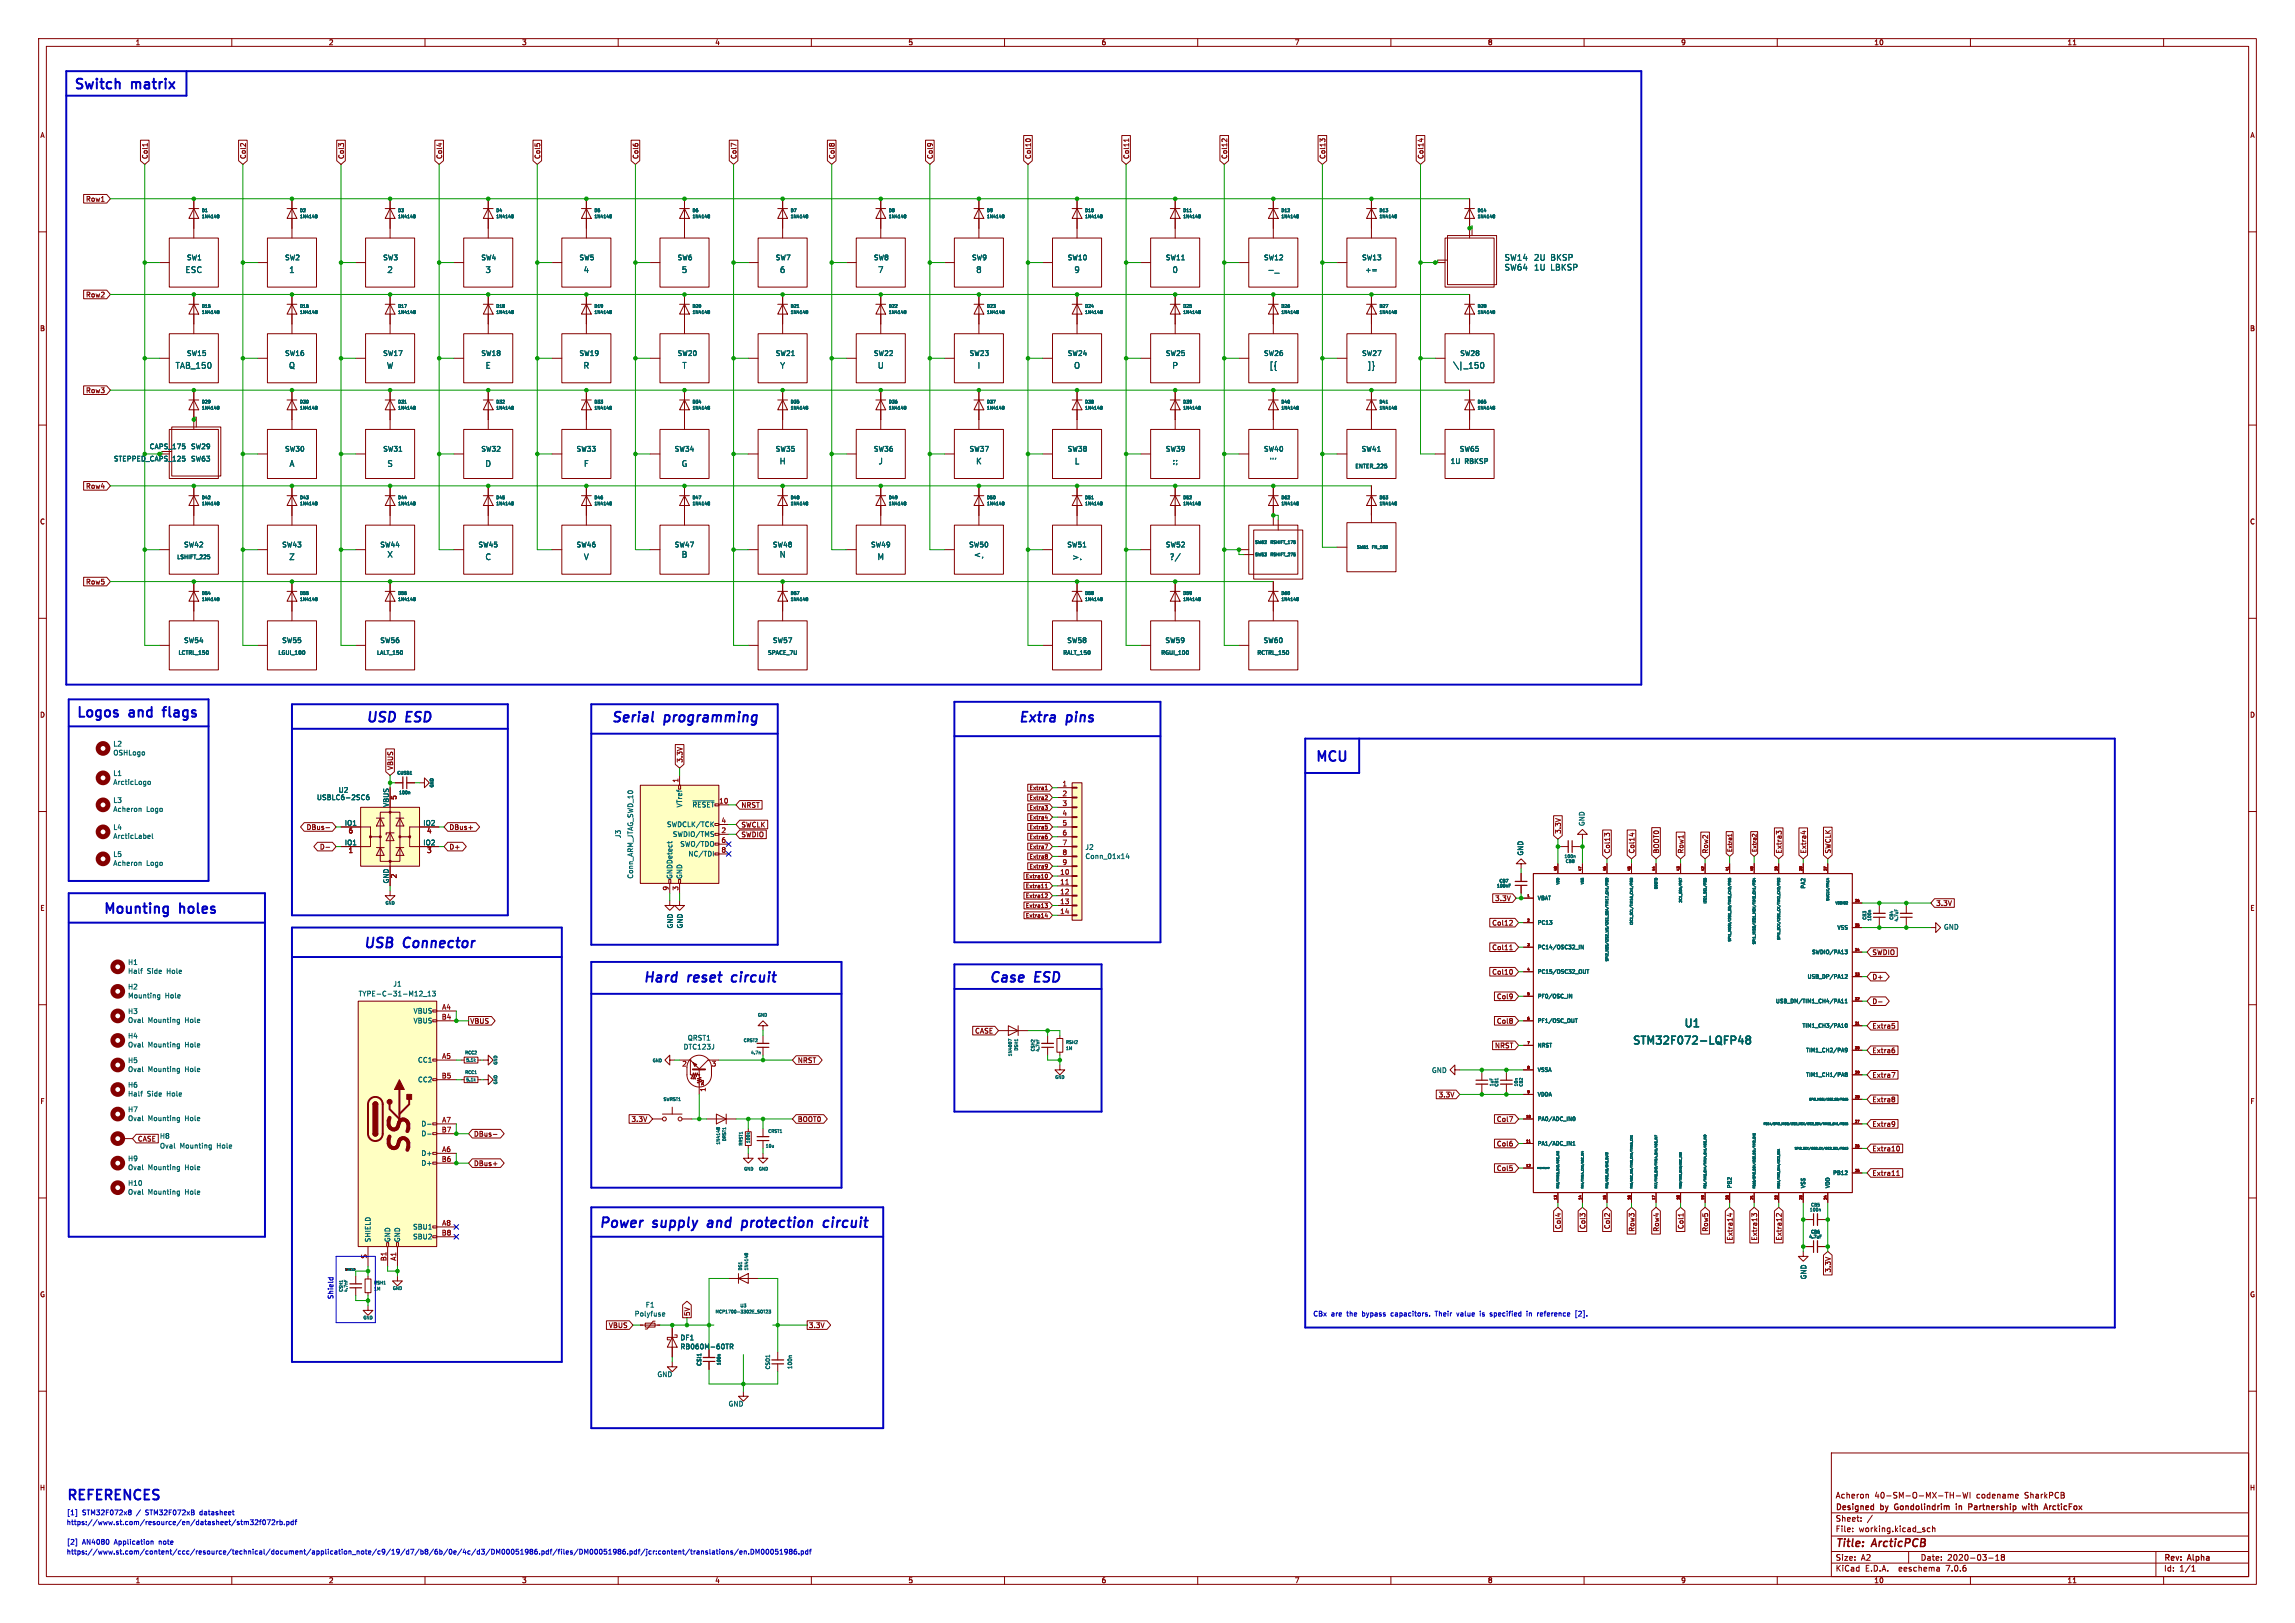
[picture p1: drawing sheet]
<svg xmlns="http://www.w3.org/2000/svg" width="594mm" height="420mm" viewBox="0 0 594 420" stroke-linecap="round" stroke-linejoin="round" font-family="sans-serif">
<defs><g id="words">
<text font-size="7.1" fill="#840000" x="107.4" y="299.5" transform="rotate(-90 107.4 299.5)">SS</text>
<g font-size="3.5" fill="#0000c2">
<text x="19" y="23.2">Switch</text>
<text x="34.2" y="23.2">matrix</text>
<text x="19.7" y="185.8">Logos</text>
<text x="33.6" y="185.8">and</text>
<text x="43.5" y="185.8">flags</text>
<text x="94.6" y="187.1">USD</text>
<text x="105.2" y="187.1">ESD</text>
<text x="158.1" y="187.1">Serial</text>
<text x="172.1" y="187.1">programming</text>
<text x="263.5" y="187.1">Extra</text>
<text x="276.2" y="187.1">pins</text>
<text x="340.4" y="197.2">MCU</text>
<text x="26.7" y="236.6">Mounting</text>
<text x="46.7" y="236.6">holes</text>
<text x="94" y="245.5">USB</text>
<text x="104.6" y="245.5">Connector</text>
<text x="166.4" y="254.4">Hard</text>
<text x="178.2" y="254.4">reset</text>
<text x="190.5" y="254.4">circuit</text>
<text x="255.9" y="254.4">Case</text>
<text x="267.9" y="254.4">ESD</text>
<text x="154.9" y="317.9">Power</text>
<text x="169.1" y="317.9">supply</text>
<text x="184.3" y="317.9">and</text>
<text x="194.2" y="317.9">protection</text>
<text x="216.3" y="317.9">circuit</text>
<text x="17.1" y="388.4">REFERENCES</text>
</g>
<g font-size="2.8" fill="#006464">
<text x="435.6" y="266.4">U1</text>
<text x="422.3" y="270.8">STM32F072-LQFP48</text>
</g>
<g font-size="2.8" fill="#840000">
<text x="475" y="400.9">Title:</text>
<text x="484.7" y="400.9">ArcticPCB</text>
</g>
<g font-size="2.1" fill="#006464">
<text x="47.9" y="70.8">ESC</text>
<text x="74.8" y="70.8">1</text>
<text x="100.2" y="70.8">2</text>
<text x="125.6" y="70.8">3</text>
<text x="151" y="70.8">4</text>
<text x="176.4" y="70.8">5</text>
<text x="201.8" y="70.8">6</text>
<text x="227.2" y="70.8">7</text>
<text x="252.6" y="70.8">8</text>
<text x="278" y="70.8">9</text>
<text x="303.4" y="70.8">0</text>
<text x="328" y="70.8">-_</text>
<text x="389.3" y="67.7">SW14</text>
<text x="389.3" y="70.2">SW64</text>
<text x="396.9" y="67.7">2U</text>
<text x="396.9" y="70.2">1U</text>
<text x="401.3" y="67.7">BKSP</text>
<text x="401.3" y="70.2">LBKSP</text>
<text x="45.3" y="95.6">TAB_150</text>
<text x="74.7" y="95.6">Q</text>
<text x="100" y="95.6">W</text>
<text x="125.6" y="95.6">E</text>
<text x="150.9" y="95.6">R</text>
<text x="176.5" y="95.6">T</text>
<text x="201.8" y="95.6">Y</text>
<text x="227.1" y="95.6">U</text>
<text x="252.9" y="95.6">I</text>
<text x="277.9" y="95.6">O</text>
<text x="303.3" y="95.6">P</text>
<text x="328.5" y="95.6">[{</text>
<text x="353.9" y="95.6">]}</text>
<text x="376.3" y="95.6">\|_150</text>
<text x="74.8" y="121">A</text>
<text x="100.2" y="121">S</text>
<text x="125.5" y="121">D</text>
<text x="151" y="121">F</text>
<text x="176.3" y="121">G</text>
<text x="201.7" y="120.4">H</text>
<text x="227.3" y="120.4">J</text>
<text x="252.5" y="120.4">K</text>
<text x="278.1" y="120.4">L</text>
<text x="303.4" y="120.4">:;</text>
<text x="328.5" y="120.4">&quot;'</text>
<text x="74.8" y="145.1">Z</text>
<text x="100.2" y="144.5">X</text>
<text x="125.5" y="145.1">C</text>
<text x="151" y="145.1">V</text>
<text x="176.3" y="144.5">B</text>
<text x="201.7" y="144.5">N</text>
<text x="227" y="145.1">M</text>
<text x="252" y="144.5">&lt;,</text>
<text x="277.4" y="145.1">&gt;.</text>
<text x="302.6" y="145.1">?/</text>
</g>
<g font-size="2.1" fill="#840000">
<text x="475" y="388">Acheron</text>
<text x="485.2" y="388">40-SM-O-MX-TH-WI</text>
<text x="511.6" y="388">codename</text>
<text x="524.2" y="388">SharkPCB</text>
<text x="475" y="394">Sheet:</text>
<text x="475" y="391.2">Designed</text>
<text x="486.8" y="391.2">by</text>
<text x="491.1" y="391.2">Gondolindrim</text>
<text x="507.6" y="391.2">in</text>
<text x="511.4" y="391.2">Partnership</text>
<text x="526" y="391.2">with</text>
<text x="532.2" y="391.2">ArcticFox</text>
<text x="475" y="396.7">File:</text>
<text x="481.1" y="396.7">working.kicad_sch</text>
<text x="475" y="406.9">KiCad</text>
<text x="475" y="404.1">Size:</text>
<text x="481.7" y="404.1">A2</text>
<text x="482.7" y="406.9">E.D.A.</text>
<text x="491.6" y="406.9">eeschema</text>
<text x="497" y="404.1">Date:</text>
<text x="504" y="406.9">7.0.6</text>
<text x="504" y="404.1">2020-03-18</text>
<text x="560" y="404.3">Rev:</text>
<text x="560" y="406.9">Id:</text>
<text x="564.1" y="406.9">1/1</text>
<text x="566.4" y="404.3">Alpha</text>
</g>
<g font-size="1.8" fill="#840000">
<text x="35" y="11.9">1</text>
<text x="85" y="11.9">2</text>
<text x="135" y="11.9">3</text>
<text x="185" y="11.9">4</text>
<text x="235" y="11.9">5</text>
<text x="285" y="11.9">6</text>
<text x="335" y="11.9">7</text>
<text x="385" y="11.9">8</text>
<text x="435" y="11.9">9</text>
<text x="485" y="11.9">10</text>
<text x="535" y="11.9">11</text>
<text x="10.3" y="35.9">A</text>
<text x="582.3" y="35.9">A</text>
<text x="38.4" y="41.3" transform="rotate(-90 38.4 41.3)">Col1</text>
<text x="63.8" y="41.3" transform="rotate(-90 63.8 41.3)">Col2</text>
<text x="89.2" y="41.3" transform="rotate(-90 89.2 41.3)">Col3</text>
<text x="114.6" y="41.3" transform="rotate(-90 114.6 41.3)">Col4</text>
<text x="140" y="41.3" transform="rotate(-90 140 41.3)">Col5</text>
<text x="165.4" y="41.3" transform="rotate(-90 165.4 41.3)">Col6</text>
<text x="190.8" y="41.3" transform="rotate(-90 190.8 41.3)">Col7</text>
<text x="216.2" y="41.3" transform="rotate(-90 216.2 41.3)">Col8</text>
<text x="241.6" y="41.3" transform="rotate(-90 241.6 41.3)">Col9</text>
<text x="267" y="41.3" transform="rotate(-90 267 41.3)">Col10</text>
<text x="292.4" y="41.3" transform="rotate(-90 292.4 41.3)">Col11</text>
<text x="317.8" y="41.3" transform="rotate(-90 317.8 41.3)">Col12</text>
<text x="343.2" y="41.3" transform="rotate(-90 343.2 41.3)">Col13</text>
<text x="368.6" y="41.3" transform="rotate(-90 368.6 41.3)">Col14</text>
<text x="22.1" y="52.4">Row1</text>
<text x="22.1" y="77.2">Row2</text>
<text x="10.3" y="85.9">B</text>
<text x="582.3" y="85.9">B</text>
<text x="22.1" y="101.9">Row3</text>
<text x="22.1" y="126.7">Row4</text>
<text x="10.3" y="135.9">C</text>
<text x="582.3" y="135.9">C</text>
<text x="22.1" y="151.5">Row5</text>
<text x="10.3" y="185.9">D</text>
<text x="582.3" y="185.9">D</text>
<text x="176.8" y="197.5" transform="rotate(-90 176.8 197.5)">3.3V</text>
<text x="101.9" y="199.4" transform="rotate(-90 101.9 199.4)">VBUS</text>
<text x="191.8" y="209.2">NRST</text>
<text x="79.2" y="214.9">DBus-</text>
<text x="116.2" y="214.9">DBus+</text>
<text x="191.8" y="214.3">SWCLK</text>
<text x="404.2" y="215.9" transform="rotate(-90 404.2 215.9)">3.3V</text>
<text x="82.7" y="220">D-</text>
<text x="116.2" y="220">D+</text>
<text x="191.8" y="216.9">SWDIO</text>
<text x="416.9" y="221" transform="rotate(-90 416.9 221)">Col13</text>
<text x="423.2" y="221" transform="rotate(-90 423.2 221)">Col14</text>
<text x="429.6" y="221" transform="rotate(-90 429.6 221)">BOOT0</text>
<text x="435.9" y="221" transform="rotate(-90 435.9 221)">Row1</text>
<text x="442.3" y="221" transform="rotate(-90 442.3 221)">Row2</text>
<text x="461.3" y="221" transform="rotate(-90 461.3 221)">Extra3</text>
<text x="467.7" y="221" transform="rotate(-90 467.7 221)">Extra4</text>
<text x="474" y="221" transform="rotate(-90 474 221)">SWCLK</text>
<text x="386.8" y="233.4">3.3V</text>
<text x="10.3" y="235.9">E</text>
<text x="386.1" y="239.7">Col12</text>
<text x="501" y="234.6">3.3V</text>
<text x="582.3" y="235.9">E</text>
<text x="386.1" y="246.1">Col11</text>
<text x="484.5" y="247.3">SWDIO</text>
<text x="386.1" y="252.4">Col10</text>
<text x="484.5" y="253.7">D+</text>
<text x="387.3" y="258.8">Col9</text>
<text x="484.5" y="260">D-</text>
<text x="121.6" y="265.1">VBUS</text>
<text x="252.3" y="267.7">CASE</text>
<text x="387.3" y="265.1">Col8</text>
<text x="484.5" y="266.4">Extra5</text>
<text x="206.4" y="275.3">NRST</text>
<text x="386.8" y="271.5">NRST</text>
<text x="484.5" y="272.7">Extra6</text>
<text x="484.5" y="279.1">Extra7</text>
<text x="10.3" y="285.9">F</text>
<text x="372.2" y="284.2">3.3V</text>
<text x="484.5" y="285.4">Extra8</text>
<text x="582.3" y="285.9">F</text>
<text x="163.3" y="290.5">3.3V</text>
<text x="206.4" y="290.5">BOOT0</text>
<text x="387.3" y="290.5">Col7</text>
<text x="484.5" y="291.8">Extra9</text>
<text x="35.6" y="295.6">CASE</text>
<text x="122.6" y="294.3">DBus-</text>
<text x="387.3" y="296.9">Col6</text>
<text x="484.5" y="298.1">Extra10</text>
<text x="122.6" y="301.9">DBus+</text>
<text x="387.3" y="303.2">Col5</text>
<text x="484.5" y="304.5">Extra11</text>
<text x="404.2" y="318.2" transform="rotate(-90 404.2 318.2)">Col4</text>
<text x="410.5" y="318.2" transform="rotate(-90 410.5 318.2)">Col3</text>
<text x="416.9" y="318.2" transform="rotate(-90 416.9 318.2)">Col2</text>
<text x="423.2" y="318.9" transform="rotate(-90 423.2 318.9)">Row3</text>
<text x="429.6" y="318.9" transform="rotate(-90 429.6 318.9)">Row4</text>
<text x="435.9" y="318.2" transform="rotate(-90 435.9 318.2)">Col1</text>
<text x="442.3" y="318.9" transform="rotate(-90 442.3 318.9)">Row5</text>
<text x="448.6" y="321.2" transform="rotate(-90 448.6 321.2)">Extra14</text>
<text x="455" y="321.2" transform="rotate(-90 455 321.2)">Extra13</text>
<text x="461.3" y="321.2" transform="rotate(-90 461.3 321.2)">Extra12</text>
<text x="474" y="329.4" transform="rotate(-90 474 329.4)">3.3V</text>
<text x="10.3" y="335.9">G</text>
<text x="582.3" y="335.9">G</text>
<text x="178.8" y="340.7" transform="rotate(-90 178.8 340.7)">5V</text>
<text x="157.5" y="343.9">VBUS</text>
<text x="209.2" y="343.9">3.3V</text>
<text x="10.2" y="385.9">H</text>
<text x="582.2" y="385.9">H</text>
<text x="35" y="409.9">1</text>
<text x="85" y="409.9">2</text>
<text x="135" y="409.9">3</text>
<text x="185" y="409.9">4</text>
<text x="235" y="409.9">5</text>
<text x="285" y="409.9">6</text>
<text x="335" y="409.9">7</text>
<text x="385" y="409.9">8</text>
<text x="435" y="409.9">9</text>
<text x="485" y="409.9">10</text>
<text x="535" y="409.9">11</text>
</g>
<g font-size="1.8" fill="#006464">
<text x="48.3" y="67.5">SW1</text>
<text x="73.7" y="67.5">SW2</text>
<text x="99.1" y="67.5">SW3</text>
<text x="124.5" y="67.5">SW4</text>
<text x="149.9" y="67.5">SW5</text>
<text x="175.3" y="67.5">SW6</text>
<text x="200.7" y="67.5">SW7</text>
<text x="226.1" y="67.5">SW8</text>
<text x="251.5" y="67.5">SW9</text>
<text x="276.2" y="67.5">SW10</text>
<text x="301.6" y="67.5">SW11</text>
<text x="327" y="67.5">SW12</text>
<text x="352.4" y="67.5">SW13</text>
<text x="353.3" y="70.7">+=</text>
<text x="48.3" y="92.3">SW15</text>
<text x="73.7" y="92.3">SW16</text>
<text x="99.1" y="92.3">SW17</text>
<text x="124.5" y="92.3">SW18</text>
<text x="149.9" y="92.3">SW19</text>
<text x="175.3" y="92.3">SW20</text>
<text x="200.7" y="92.3">SW21</text>
<text x="226.1" y="92.3">SW22</text>
<text x="250.8" y="92.3">SW23</text>
<text x="276.2" y="92.3">SW24</text>
<text x="301.6" y="92.3">SW25</text>
<text x="327" y="92.3">SW26</text>
<text x="352.4" y="92.3">SW27</text>
<text x="377.8" y="92.3">SW28</text>
<text x="29.4" y="119.6">STEPPED_CAPS_125</text>
<text x="38.6" y="116.4">CAPS_175</text>
<text x="49.3" y="116.4">SW29</text>
<text x="49.3" y="119.6">SW63</text>
<text x="73.7" y="117.1">SW30</text>
<text x="99.1" y="117.1">SW31</text>
<text x="124.5" y="117.1">SW32</text>
<text x="149.1" y="117.1">SW33</text>
<text x="174.5" y="117.1">SW34</text>
<text x="200.7" y="117.1">SW35</text>
<text x="226.1" y="117.1">SW36</text>
<text x="250.8" y="117.1">SW37</text>
<text x="276.2" y="117.1">SW38</text>
<text x="301.6" y="117.1">SW39</text>
<text x="327" y="117.1">SW40</text>
<text x="352.3" y="117.1">SW41</text>
<text x="377.7" y="117.1">SW65</text>
<text x="375.4" y="120.2">1U</text>
<text x="379.1" y="120.2">RBKSP</text>
<text x="47.5" y="141.8">SW42</text>
<text x="72.9" y="141.8">SW43</text>
<text x="98.3" y="141.8">SW44</text>
<text x="123.7" y="141.8">SW45</text>
<text x="149.1" y="141.8">SW46</text>
<text x="174.5" y="141.8">SW47</text>
<text x="199.9" y="141.8">SW48</text>
<text x="225.3" y="141.8">SW49</text>
<text x="250.7" y="141.8">SW50</text>
<text x="276.1" y="141.8">SW51</text>
<text x="301.6" y="141.8">SW52</text>
<text x="47.5" y="166.6">SW54</text>
<text x="72.9" y="166.6">SW55</text>
<text x="98.3" y="166.6">SW56</text>
<text x="199.9" y="166.6">SW57</text>
<text x="276.1" y="166.6">SW58</text>
<text x="301.5" y="166.6">SW59</text>
<text x="326.9" y="166.6">SW60</text>
<text x="29.2" y="193.4">L2</text>
<text x="29.2" y="195.7">OSHLogo</text>
<text x="29.2" y="201">L1</text>
<text x="29.2" y="203.3">ArcticLogo</text>
<text x="29.2" y="208">L3</text>
<text x="81.9" y="207.2">USBLC6-2SC6</text>
<text x="87.5" y="205.3">U2</text>
<text x="100.7" y="208.9" transform="rotate(-90 100.7 208.9)">VBUS</text>
<text x="176.8" y="209.1" transform="rotate(-90 176.8 209.1)">VTref</text>
<text x="179.1" y="209.1">~{RESET}</text>
<text x="29.2" y="210.3">Acheron</text>
<text x="29.2" y="215">L4</text>
<text x="37.9" y="210.3">Logo</text>
<text x="89.1" y="213.7">IO1</text>
<text x="109.5" y="213.7">IO2</text>
<text x="172.5" y="214.2">SWDCLK/TCK</text>
<text x="410.3" y="213.9" transform="rotate(-90 410.3 213.9)">GND</text>
<text x="29.2" y="221.9">L5</text>
<text x="29.2" y="217.3">ArcticLabel</text>
<text x="89.1" y="218.8">IO1</text>
<text x="109.5" y="218.8">IO2</text>
<text x="160.9" y="217" transform="rotate(-90 160.9 217)">J3</text>
<text x="174" y="216.8">SWDIO/TMS</text>
<text x="175.9" y="219.3">SWO/TDO</text>
<text x="178.1" y="221.8">NC/TDI</text>
<text x="280.8" y="220.1">J2</text>
<text x="394.4" y="221.5" transform="rotate(-90 394.4 221.5)">GND</text>
<text x="29.2" y="224.3">Acheron</text>
<text x="37.9" y="224.3">Logo</text>
<text x="164.1" y="227.5" transform="rotate(-90 164.1 227.5)">Conn_ARM_JTAG_SWD_10</text>
<text x="174.2" y="227.6" transform="rotate(-90 174.2 227.6)">GNDDetect</text>
<text x="176.8" y="227.6" transform="rotate(-90 176.8 227.6)">GND</text>
<text x="280.8" y="222.5">Conn_01x14</text>
<text x="100.7" y="228.7" transform="rotate(-90 100.7 228.7)">GND</text>
<text x="174.3" y="240.4" transform="rotate(-90 174.3 240.4)">GND</text>
<text x="176.9" y="240.4" transform="rotate(-90 176.9 240.4)">GND</text>
<text x="503" y="240.8">GND</text>
<text x="33" y="249.9">H1</text>
<text x="33" y="256.2">H2</text>
<text x="33" y="252.2">Half</text>
<text x="38.1" y="252.2">Side</text>
<text x="43.3" y="252.2">Hole</text>
<text x="101.7" y="255.5">J1</text>
<text x="33" y="258.5">Mounting</text>
<text x="33" y="262.6">H3</text>
<text x="42.7" y="258.5">Hole</text>
<text x="92.7" y="258">TYPE-C-31-M12_13</text>
<text x="106.9" y="262.5">VBUS</text>
<text x="33" y="264.9">Oval</text>
<text x="33" y="268.9">H4</text>
<text x="38.3" y="264.9">Mounting</text>
<text x="48" y="264.9">Hole</text>
<text x="106.9" y="265">VBUS</text>
<text x="177.9" y="269.5">QRST1</text>
<text x="33" y="271.2">Oval</text>
<text x="33" y="275.3">H5</text>
<text x="38.3" y="271.2">Mounting</text>
<text x="48" y="271.2">Hole</text>
<text x="108.1" y="275.2">CC1</text>
<text x="176.8" y="271.8">DTC123J</text>
<text x="33" y="277.6">Oval</text>
<text x="33" y="281.6">H6</text>
<text x="38.3" y="277.6">Mounting</text>
<text x="48" y="277.6">Hole</text>
<text x="108.1" y="280.3">CC2</text>
<text x="370.5" y="277.9">GND</text>
<text x="33" y="283.9">Half</text>
<text x="33" y="288">H7</text>
<text x="38.1" y="283.9">Side</text>
<text x="43.3" y="283.9">Hole</text>
<text x="33" y="290.3">Oval</text>
<text x="38.3" y="290.3">Mounting</text>
<text x="48" y="290.3">Hole</text>
<text x="109" y="291.7">D-</text>
<text x="41.3" y="297.4">Oval</text>
<text x="41.3" y="294.9">H8</text>
<text x="46.6" y="297.4">Mounting</text>
<text x="56.3" y="297.4">Hole</text>
<text x="109" y="299.3">D+</text>
<text x="109" y="294.2">D-</text>
<text x="33" y="303">Oval</text>
<text x="33" y="300.7">H9</text>
<text x="38.3" y="303">Mounting</text>
<text x="48" y="303">Hole</text>
<text x="109" y="301.9">D+</text>
<text x="33" y="307">H10</text>
<text x="33" y="309.3">Oval</text>
<text x="38.3" y="309.3">Mounting</text>
<text x="48" y="309.3">Hole</text>
<text x="96.1" y="321.6" transform="rotate(-90 96.1 321.6)">SHIELD</text>
<text x="101.2" y="321.6" transform="rotate(-90 101.2 321.6)">GND</text>
<text x="103.7" y="321.6" transform="rotate(-90 103.7 321.6)">GND</text>
<text x="106.8" y="318.4">SBU1</text>
<text x="106.8" y="320.9">SBU2</text>
<text x="467.7" y="331.2" transform="rotate(-90 467.7 331.2)">GND</text>
<text x="164.2" y="340.9">Polyfuse</text>
<text x="167" y="338.6">F1</text>
<text x="176" y="347">DF1</text>
<text x="176" y="349.4">RB060M-60TR</text>
<text x="170" y="356.5">GND</text>
<text x="188.4" y="364.2">GND</text>
</g>
<g font-size="1.8" fill="#a90000">
<text x="175.6" y="202.6" transform="rotate(-90 175.6 202.6)">1</text>
<text x="274.9" y="203.6">1</text>
<text x="102.9" y="207.1" transform="rotate(-90 102.9 207.1)">5</text>
<text x="186" y="208">10</text>
<text x="274.9" y="206.1">2</text>
<text x="274.9" y="208.7">3</text>
<text x="90.1" y="216">6</text>
<text x="110.4" y="216">4</text>
<text x="186.6" y="215.6">2</text>
<text x="186.6" y="213.1">4</text>
<text x="274.9" y="211.2">4</text>
<text x="274.9" y="213.7">5</text>
<text x="90.1" y="221.1">1</text>
<text x="110.4" y="221.1">3</text>
<text x="186.6" y="218.2">6</text>
<text x="186.6" y="220.7">8</text>
<text x="274.9" y="216.3">6</text>
<text x="274.9" y="218.8">7</text>
<text x="274.9" y="221.4">8</text>
<text x="102.9" y="227.4" transform="rotate(-90 102.9 227.4)">2</text>
<text x="274.3" y="226.4">10</text>
<text x="274.9" y="223.9">9</text>
<text x="173.1" y="230.6" transform="rotate(-90 173.1 230.6)">9</text>
<text x="175.6" y="230.6" transform="rotate(-90 175.6 230.6)">3</text>
<text x="274.3" y="229">11</text>
<text x="274.3" y="231.5">12</text>
<text x="274.3" y="234.1">13</text>
<text x="274.3" y="236.6">14</text>
<text x="114.2" y="263.9">B4</text>
<text x="114.3" y="261.4">A4</text>
<text x="114.3" y="274.1">A5</text>
<text x="114.2" y="279.1">B5</text>
<text x="176.5" y="276.3">2</text>
<text x="184.1" y="276.3">3</text>
<text x="183" y="282.6" transform="rotate(-90 183 282.6)">1</text>
<text x="114.2" y="293.1">B7</text>
<text x="114.3" y="290.6">A7</text>
<text x="114.3" y="298.2">A6</text>
<text x="114.2" y="300.7">B6</text>
<text x="114.3" y="317.2">A8</text>
<text x="114.2" y="319.8">B8</text>
<text x="95" y="325.8" transform="rotate(-90 95 325.8)">S</text>
<text x="100.1" y="326.5" transform="rotate(-90 100.1 326.5)">B1</text>
<text x="102.6" y="326.4" transform="rotate(-90 102.6 326.4)">A1</text>
</g>
<g font-size="1.8" fill="#0000c2">
<text x="86.4" y="336.3" transform="rotate(-90 86.4 336.3)">Shield</text>
<text x="339.7" y="340.7">CBx</text>
<text x="344.8" y="340.7">are</text>
<text x="349.3" y="340.7">the</text>
<text x="353.7" y="340.7">bypass</text>
<text x="361.7" y="340.7">capacitors.</text>
<text x="373.7" y="340.7">Their</text>
<text x="379.7" y="340.7">value</text>
<text x="386.2" y="340.7">is</text>
<text x="389.3" y="340.7">specified</text>
<text x="399.3" y="340.7">in</text>
<text x="402.6" y="340.7">reference</text>
<text x="17.1" y="392.2">[1]</text>
<text x="17.1" y="394.7">https://www.st.com/resource/en/datasheet/stm32f072rb.pdf</text>
<text x="21.5" y="392.2">STM32F072x8</text>
<text x="38.8" y="392.2">STM32F072xB</text>
<text x="53.3" y="392.2">datasheet</text>
<text x="17.1" y="399.8">[2]</text>
<text x="21.5" y="399.8">AN4080</text>
<text x="30.3" y="399.8">Application</text>
<text x="42.3" y="399.8">note</text>
<text x="17.1" y="402.3">https://www.st.com/content/ccc/resource/technical/document/application_note/c9/19/d7/b8/6b/0e/4c/d3/DM00051986.pdf/files/DM00051986.pdf/jcr:content/translations/en.DM00051986.pdf</text>
</g>
<g font-size="1.4" fill="#006464">
<text x="350.7" y="121.4">ENTER_225</text>
<text x="45.7" y="144.9">LSHIFT_225</text>
<text x="46.1" y="169.6">LCTRL_150</text>
<text x="71.9" y="169.6">LGUI_100</text>
<text x="97.4" y="169.6">LALT_150</text>
<text x="198.6" y="169.6">SPACE_7U</text>
<text x="275.1" y="169.6">RALT_150</text>
<text x="300.4" y="169.6">RGUI_100</text>
<text x="325.3" y="169.6">RCTRL_150</text>
<text x="397.9" y="233.1">VBAT</text>
<text x="467.4" y="230.1" transform="rotate(-90 467.4 230.1)">PA2</text>
<text x="397.9" y="239.5">PC13</text>
<text x="397.9" y="245.8">PC14/OSC32_IN</text>
<text x="475.4" y="240.8">VSS</text>
<text x="468.8" y="247.1">SWDIO/PA13</text>
<text x="397.9" y="252.2">PC15/OSC32_OUT</text>
<text x="467.7" y="253.5">USB_DP/PA12</text>
<text x="397.9" y="258.5">PF0/OSC_IN</text>
<text x="459.5" y="259.8">USB_DM/TIM1_CH4/PA11</text>
<text x="397.9" y="264.9">PF1/OSC_OUT</text>
<text x="466.4" y="266.2">TIM1_CH3/PA10</text>
<text x="397.9" y="271.2">NRST</text>
<text x="467.3" y="272.5">TIM1_CH2/PA9</text>
<text x="397.9" y="277.6">VSSA</text>
<text x="467.3" y="278.9">TIM1_CH1/PA8</text>
<text x="397.9" y="283.9">VDDA</text>
<text x="397.9" y="290.3">PA0/ADC_IN0</text>
<text x="397.9" y="296.6">PA1/ADC_IN1</text>
<text x="474.3" y="304.3">PB12</text>
<text x="448.4" y="307.6" transform="rotate(-90 448.4 307.6)">PB2</text>
<text x="467.4" y="307.6" transform="rotate(-90 467.4 307.6)">VSS</text>
<text x="473.8" y="307.6" transform="rotate(-90 473.8 307.6)">VDD</text>
<text x="181.7" y="353.6" transform="rotate(-90 181.7 353.6)">CSI1</text>
<text x="199.5" y="354.5" transform="rotate(-90 199.5 354.5)">CSO1</text>
<text x="205.2" y="354.4" transform="rotate(-90 205.2 354.4)">100n</text>
</g>
<g font-size="1.4" fill="#840000">
<text x="266.3" y="204.6">Extra1</text>
<text x="266.3" y="209.7">Extra3</text>
<text x="266.3" y="207.2">Extra2</text>
<text x="266.3" y="212.3">Extra4</text>
<text x="266.3" y="214.8">Extra5</text>
<text x="266.3" y="217.3">Extra6</text>
<text x="266.3" y="219.9">Extra7</text>
<text x="448.5" y="220.6" transform="rotate(-90 448.5 220.6)">Extra1</text>
<text x="454.8" y="220.6" transform="rotate(-90 454.8 220.6)">Extra2</text>
<text x="265.3" y="227.5">Extra10</text>
<text x="266.3" y="222.4">Extra8</text>
<text x="266.3" y="225">Extra9</text>
<text x="265.3" y="232.6">Extra12</text>
<text x="265.3" y="230">Extra11</text>
<text x="265.3" y="235.1">Extra13</text>
<text x="265.3" y="237.7">Extra14</text>
</g>
<g font-size="1.1" fill="#006464">
<text x="52.1" y="55.1">D1</text>
<text x="52.1" y="56.7">1N4148</text>
<text x="77.5" y="55.1">D2</text>
<text x="77.5" y="56.7">1N4148</text>
<text x="102.9" y="55.1">D3</text>
<text x="102.9" y="56.7">1N4148</text>
<text x="128.3" y="55.1">D4</text>
<text x="128.3" y="56.7">1N4148</text>
<text x="153.7" y="55.1">D5</text>
<text x="153.7" y="56.7">1N4148</text>
<text x="179.1" y="55.1">D6</text>
<text x="179.1" y="56.7">1N4148</text>
<text x="204.5" y="55.1">D7</text>
<text x="204.5" y="56.7">1N4148</text>
<text x="229.9" y="55.1">D8</text>
<text x="229.9" y="56.7">1N4148</text>
<text x="255.3" y="55.1">D9</text>
<text x="255.3" y="56.7">1N4148</text>
<text x="280.7" y="55.1">D10</text>
<text x="280.7" y="56.7">1N4148</text>
<text x="306.1" y="55.1">D11</text>
<text x="306.1" y="56.7">1N4148</text>
<text x="331.5" y="55.1">D12</text>
<text x="331.5" y="56.7">1N4148</text>
<text x="356.9" y="55.1">D13</text>
<text x="356.9" y="56.7">1N4148</text>
<text x="382.3" y="55.1">D14</text>
<text x="382.3" y="56.7">1N4148</text>
<text x="52.1" y="79.8">D15</text>
<text x="52.1" y="81.4">1N4148</text>
<text x="77.5" y="79.8">D16</text>
<text x="77.5" y="81.4">1N4148</text>
<text x="102.9" y="79.8">D17</text>
<text x="102.9" y="81.4">1N4148</text>
<text x="128.3" y="79.8">D18</text>
<text x="128.3" y="81.4">1N4148</text>
<text x="153.7" y="79.8">D19</text>
<text x="153.7" y="81.4">1N4148</text>
<text x="179.1" y="79.8">D20</text>
<text x="179.1" y="81.4">1N4148</text>
<text x="204.5" y="79.8">D21</text>
<text x="204.5" y="81.4">1N4148</text>
<text x="229.9" y="79.8">D22</text>
<text x="229.9" y="81.4">1N4148</text>
<text x="255.3" y="79.8">D23</text>
<text x="255.3" y="81.4">1N4148</text>
<text x="280.7" y="79.8">D24</text>
<text x="280.7" y="81.4">1N4148</text>
<text x="306.1" y="79.8">D25</text>
<text x="306.1" y="81.4">1N4148</text>
<text x="331.5" y="79.8">D26</text>
<text x="331.5" y="81.4">1N4148</text>
<text x="356.9" y="79.8">D27</text>
<text x="356.9" y="81.4">1N4148</text>
<text x="382.3" y="79.8">D28</text>
<text x="382.3" y="81.4">1N4148</text>
<text x="52.1" y="104.6">D29</text>
<text x="52.1" y="106.2">1N4148</text>
<text x="77.5" y="104.6">D30</text>
<text x="77.5" y="106.2">1N4148</text>
<text x="102.9" y="104.6">D31</text>
<text x="102.9" y="106.2">1N4148</text>
<text x="128.3" y="104.6">D32</text>
<text x="128.3" y="106.2">1N4148</text>
<text x="153.7" y="104.6">D33</text>
<text x="153.7" y="106.2">1N4148</text>
<text x="179.1" y="104.6">D34</text>
<text x="179.1" y="106.2">1N4148</text>
<text x="204.5" y="104.6">D35</text>
<text x="204.5" y="106.2">1N4148</text>
<text x="229.9" y="104.6">D36</text>
<text x="229.9" y="106.2">1N4148</text>
<text x="255.3" y="104.6">D37</text>
<text x="255.3" y="106.2">1N4148</text>
<text x="280.7" y="104.6">D38</text>
<text x="280.7" y="106.2">1N4148</text>
<text x="306.1" y="104.6">D39</text>
<text x="306.1" y="106.2">1N4148</text>
<text x="331.5" y="104.6">D40</text>
<text x="331.5" y="106.2">1N4148</text>
<text x="356.9" y="104.6">D41</text>
<text x="356.9" y="106.2">1N4148</text>
<text x="382.3" y="104.6">D65</text>
<text x="382.3" y="106.2">1N4148</text>
<text x="52.1" y="129.4">D42</text>
<text x="52.1" y="130.9">1N4148</text>
<text x="77.5" y="129.4">D43</text>
<text x="77.5" y="130.9">1N4148</text>
<text x="102.9" y="129.4">D44</text>
<text x="102.9" y="130.9">1N4148</text>
<text x="128.3" y="129.4">D45</text>
<text x="128.3" y="130.9">1N4148</text>
<text x="153.7" y="129.4">D46</text>
<text x="153.7" y="130.9">1N4148</text>
<text x="179.1" y="129.4">D47</text>
<text x="179.1" y="130.9">1N4148</text>
<text x="204.5" y="129.4">D48</text>
<text x="204.5" y="130.9">1N4148</text>
<text x="229.9" y="129.4">D49</text>
<text x="229.9" y="130.9">1N4148</text>
<text x="255.3" y="129.4">D50</text>
<text x="255.3" y="130.9">1N4148</text>
<text x="280.7" y="129.4">D51</text>
<text x="280.7" y="130.9">1N4148</text>
<text x="306.1" y="129.4">D52</text>
<text x="306.1" y="130.9">1N4148</text>
<text x="331.5" y="129.4">D62</text>
<text x="331.5" y="130.9">1N4148</text>
<text x="356.9" y="129.4">D53</text>
<text x="356.9" y="130.9">1N4148</text>
<text x="324.7" y="140.9">SW62</text>
<text x="328.6" y="140.9">RSHIFT_175</text>
<text x="351.1" y="142.2">SW61</text>
<text x="354.9" y="142.2">FN_100</text>
<text x="324.7" y="144.1">SW53</text>
<text x="328.6" y="144.1">RSHIFT_275</text>
<text x="52.1" y="154.1">D54</text>
<text x="52.1" y="155.7">1N4148</text>
<text x="77.5" y="154.1">D55</text>
<text x="77.5" y="155.7">1N4148</text>
<text x="102.9" y="154.1">D56</text>
<text x="102.9" y="155.7">1N4148</text>
<text x="204.5" y="154.1">D57</text>
<text x="204.5" y="155.7">1N4148</text>
<text x="280.7" y="154.1">D58</text>
<text x="280.7" y="155.7">1N4148</text>
<text x="306.1" y="154.1">D59</text>
<text x="306.1" y="155.7">1N4148</text>
<text x="331.5" y="154.1">D60</text>
<text x="331.5" y="155.7">1N4148</text>
<text x="102.7" y="200.6">CUSB1</text>
<text x="112.4" y="203.9" transform="rotate(-90 112.4 203.9)">GND</text>
<text x="103.1" y="205.7">100n</text>
<text x="404.8" y="222.2">100n</text>
<text x="405.1" y="223.5">CB8</text>
<text x="387.3" y="229.9">100nF</text>
<text x="387.9" y="228.6">CB7</text>
<text x="99.6" y="234.3">GND</text>
<text x="483.2" y="238.2" transform="rotate(-90 483.2 238.2)">CB3</text>
<text x="484.5" y="238.5" transform="rotate(-90 484.5 238.5)">100n</text>
<text x="490.2" y="238.2" transform="rotate(-90 490.2 238.2)">CB4</text>
<text x="491.5" y="238.6" transform="rotate(-90 491.5 238.6)">4.7uF</text>
<text x="196" y="263.3">GND</text>
<text x="192.3" y="269.9">CRST2</text>
<text x="120.2" y="273">RCC2</text>
<text x="120.5" y="274.9">5.1k</text>
<text x="128.9" y="275.7" transform="rotate(-90 128.9 275.7)">GND</text>
<text x="168.8" y="275.1">GND</text>
<text x="194.2" y="273">4.7n</text>
<text x="262.1" y="273.5" transform="rotate(-90 262.1 273.5)">1N4007</text>
<text x="263.7" y="272" transform="rotate(-90 263.7 272)">DSH1</text>
<text x="268" y="272.2" transform="rotate(-90 268 272.2)">CSH2</text>
<text x="269.2" y="272.3" transform="rotate(-90 269.2 272.3)">4.7nF</text>
<text x="275.7" y="270.3">RSH2</text>
<text x="275.7" y="271.9">1M</text>
<text x="120.2" y="278.1">RCC1</text>
<text x="120.5" y="280">5.1k</text>
<text x="128.9" y="280.7" transform="rotate(-90 128.9 280.7)">GND</text>
<text x="273" y="279.4">GND</text>
<text x="386.7" y="281.3" transform="rotate(-90 386.7 281.3)">1uF</text>
<text x="388" y="281.3" transform="rotate(-90 388 281.3)">CB1</text>
<text x="393.1" y="281.3" transform="rotate(-90 393.1 281.3)">10n</text>
<text x="394.3" y="281.3" transform="rotate(-90 394.3 281.3)">CB2</text>
<text x="171.6" y="285.1">SWRST1</text>
<text x="198.7" y="293.4">CRST1</text>
<text x="186.5" y="296.4" transform="rotate(-90 186.5 296.4)">1N4148</text>
<text x="188.1" y="295.5" transform="rotate(-90 188.1 295.5)">DRST1</text>
<text x="192.4" y="296.6" transform="rotate(-90 192.4 296.6)">RRST1</text>
<text x="194.3" y="296" transform="rotate(-90 194.3 296)">100k</text>
<text x="198" y="297.2">10u</text>
<text x="192.5" y="303.1">GND</text>
<text x="196.3" y="303.1">GND</text>
<text x="468.3" y="313.7">100n</text>
<text x="468.6" y="312.4">CB5</text>
<text x="468.1" y="320.7">4.7uF</text>
<text x="468.6" y="319.4">CB6</text>
<text x="192.2" y="328.9" transform="rotate(-90 192.2 328.9)">DS1</text>
<text x="193.8" y="328.9" transform="rotate(-90 193.8 328.9)">1N4148</text>
<text x="88.9" y="334.4" transform="rotate(-90 88.9 334.4)">CSH1</text>
<text x="90.2" y="334.5" transform="rotate(-90 90.2 334.5)">4.7nF</text>
<text x="96.7" y="332.6">RSH1</text>
<text x="96.7" y="334.1">1M</text>
<text x="101.5" y="334">GND</text>
<text x="93.9" y="341.6">GND</text>
<text x="185" y="340.1">MCP1700-3302E_SOT23</text>
<text x="191.5" y="338.5">U3</text>
<text x="186.7" y="353.4" transform="rotate(-90 186.7 353.4)">100n</text>
</g>
<g font-size=".8" fill="#a90000">
<text x="403" y="225.5" transform="rotate(-90 403 225.5)">48</text>
<text x="409.3" y="225.5" transform="rotate(-90 409.3 225.5)">47</text>
<text x="415.7" y="225.5" transform="rotate(-90 415.7 225.5)">46</text>
<text x="422" y="225.5" transform="rotate(-90 422 225.5)">45</text>
<text x="428.4" y="225.5" transform="rotate(-90 428.4 225.5)">44</text>
<text x="434.7" y="225.5" transform="rotate(-90 434.7 225.5)">43</text>
<text x="441.1" y="225.5" transform="rotate(-90 441.1 225.5)">42</text>
<text x="447.4" y="225.5" transform="rotate(-90 447.4 225.5)">41</text>
<text x="453.8" y="225.5" transform="rotate(-90 453.8 225.5)">40</text>
<text x="460.1" y="225.5" transform="rotate(-90 460.1 225.5)">39</text>
<text x="466.5" y="225.5" transform="rotate(-90 466.5 225.5)">38</text>
<text x="472.8" y="225.5" transform="rotate(-90 472.8 225.5)">37</text>
<text x="395.2" y="232.2">1</text>
<text x="480" y="233.4">36</text>
<text x="395.2" y="238.5">2</text>
<text x="480" y="239.8">35</text>
<text x="395.2" y="244.9">3</text>
<text x="395.2" y="251.2">4</text>
<text x="480" y="246.1">34</text>
<text x="395.2" y="257.6">5</text>
<text x="480" y="252.5">33</text>
<text x="395.2" y="263.9">6</text>
<text x="480" y="258.8">32</text>
<text x="480" y="265.2">31</text>
<text x="395.2" y="270.3">7</text>
<text x="480" y="271.5">30</text>
<text x="395.2" y="276.6">8</text>
<text x="480" y="277.9">29</text>
<text x="395.2" y="283">9</text>
<text x="480" y="284.2">28</text>
<text x="394.9" y="289.3">10</text>
<text x="480" y="290.6">27</text>
<text x="394.9" y="295.7">11</text>
<text x="480" y="296.9">26</text>
<text x="394.9" y="302">12</text>
<text x="480" y="303.3">25</text>
<text x="403" y="310.6" transform="rotate(-90 403 310.6)">13</text>
<text x="409.3" y="310.6" transform="rotate(-90 409.3 310.6)">14</text>
<text x="415.7" y="310.6" transform="rotate(-90 415.7 310.6)">15</text>
<text x="422" y="310.6" transform="rotate(-90 422 310.6)">16</text>
<text x="428.4" y="310.6" transform="rotate(-90 428.4 310.6)">17</text>
<text x="434.7" y="310.6" transform="rotate(-90 434.7 310.6)">18</text>
<text x="441.1" y="310.6" transform="rotate(-90 441.1 310.6)">19</text>
<text x="447.4" y="310.6" transform="rotate(-90 447.4 310.6)">20</text>
<text x="453.8" y="310.6" transform="rotate(-90 453.8 310.6)">21</text>
<text x="460.1" y="310.6" transform="rotate(-90 460.1 310.6)">22</text>
<text x="466.5" y="310.6" transform="rotate(-90 466.5 310.6)">23</text>
<text x="472.8" y="310.6" transform="rotate(-90 472.8 310.6)">24</text>
</g>
<g font-size=".8" fill="#006464">
<text x="403.7" y="229.1" transform="rotate(-90 403.7 229.1)">VDD</text>
<text x="410.1" y="229" transform="rotate(-90 410.1 229)">VSS</text>
<text x="429.1" y="230.3" transform="rotate(-90 429.1 230.3)">BOOT0</text>
<text x="435.5" y="233.7" transform="rotate(-90 435.5 233.7)">2C1_SDA/PB7</text>
<text x="441.8" y="234" transform="rotate(-90 441.8 234)">I2C1_SCL/PB6</text>
<text x="473.6" y="233.2" transform="rotate(-90 473.6 233.2)">SWCLK/PA14</text>
<text x="422.8" y="239.5" transform="rotate(-90 422.8 239.5)">I2C1_SCL/TIM16_CH1/PB8</text>
<text x="474.9" y="234.2">VDDIO2</text>
<text x="448.2" y="243.8" transform="rotate(-90 448.2 243.8)">SPI1_MOSI/I2S1_SD/TIM3_CH2/PB5</text>
<text x="454.5" y="244.5" transform="rotate(-90 454.5 244.5)">SPI1_MISO/I2S1_MCK/TIM3_CH1/PB4</text>
<text x="460.9" y="243.4" transform="rotate(-90 460.9 243.4)">SPI1_SCK/I2S1_CK/TIM2_CH2/PB3</text>
<text x="416.4" y="248.9" transform="rotate(-90 416.4 248.9)">SPI2_NSS/I2S2_WS/I2C1_SDA/TIM17_CH1/PB9</text>
</g>
<g font-size=".7" fill="#840000">
<text x="178.6" y="279.5">47k</text>
<text x="182.3" y="281" transform="rotate(-90 182.3 281)">2k2</text>
</g>
<g font-size=".7" fill="#006464">
<text x="468.1" y="284.9">SPI2_MOSI/I2S2_SD/PB15</text>
<text x="456.3" y="291.2">PB14/SPI2_MISO/I2S2_MCK/I2C2_SDA/TIM15_CH1/PB15</text>
<text x="464.4" y="297.6">SPI2_SCK/I2S2_CK/I2C2_SCL/PB13</text>
<text x="403.6" y="307.6" transform="rotate(-90 403.6 307.6)">PA3/TIM15_CH2/ADC_IN3</text>
<text x="410" y="307.6" transform="rotate(-90 410 307.6)">PA4/TIM14_CH1/ADC_IN4</text>
<text x="416.3" y="307.6" transform="rotate(-90 416.3 307.6)">PA5/ADC_IN5/DAC_OUT2</text>
<text x="422.7" y="307.6" transform="rotate(-90 422.7 307.6)">PA6/ADC_IN6/TIM3_CH1/TIM16_CH1</text>
<text x="429" y="307.6" transform="rotate(-90 429 307.6)">PA7/TIM3_CH2/TIM14_CH1/ADC_IN7</text>
<text x="435.4" y="307.6" transform="rotate(-90 435.4 307.6)">PB0/TIM3_CH3/ADC_IN8</text>
<text x="441.7" y="307.6" transform="rotate(-90 441.7 307.6)">PB1/TIM3_CH4/TIM14_CH1/ADC_IN9</text>
<text x="454.4" y="307.6" transform="rotate(-90 454.4 307.6)">PB10/SPI2_SCK/I2C2_SCL/TIM2_CH3</text>
<text x="460.8" y="307.6" transform="rotate(-90 460.8 307.6)">PB11/TIM2_CH4/I2C2_SDA</text>
</g>
<text font-size=".7" fill="#0f0f0f" x="89.1" y="328.8">SHIELD</text>
<text font-size=".4" fill="#006464" x="397.9" y="302.5">PA2/ADC_IN2</text>
</g></defs>
<g fill="none" stroke="#840000" stroke-width=".26">
<path d="M10 10h574v400h-574zM12 12h570v396h-570zM60 10v2M110 10v2M160 10v2M210 10v2M260 10v2M310 10v2M360 10v2M410 10v2M460 10v2M510 10v2"/>
<path d="M536.6 11.6h.7M560 10v2M36.4 36.3h2.2v5.3l-1.1 .9-1.1-.9zM38.1 37.1v.7M61.8 36.3h2.2v5.3l-1.1 .9-1.1-.9zM87.2 36.3h2.2v5.3l-1.1 .9-1.1-.9zM112.6 36.3h2.2v5.3l-1.1 .9-1.1-.9zM113.9 37.1v.7M138 36.3h2.2v5.3l-1.1 .9-1.1-.9zM163.4 36.3h2.2v5.3l-1.1 .9-1.1-.9zM188.8 36.3h2.2v5.3l-1.1 .9-1.1-.9zM190.5 37.6l-1.2-.5v.8"/>
<path d="M214.2 36.3h2.2v5.3l-1.1 .9-1.1-.9zM239.6 36.3h2.2v5.3l-1.1 .9-1.1-.9zM265 35.1h2.2v6.5l-1.1 .9-1.1-.9zM265.5 36.2a.79 .79 0 0 1 1.2 0M290.4 35.1h2.2v6.5l-1.1 .9-1.1-.9zM292.1 35.9v.7M292.1 36.3h-1.2l.1 .1M315.8 35.1h2.2v6.5l-1.1 .9-1.1-.9zM317.5 35.9v.8l-.7-.7-.3-.1-.2 .3M341.2 35.1h2.2v6.5l-1.1 .9-1.1-.9zM342.1 36.2l.3-.3 .5 .3M342.1 36.3l-.4-.4v.8"/>
<path d="M366.6 35.1h2.2v6.5l-1.1 .9-1.1-.9zM367.5 36h.8M367.9 35.9v.7M10 60h2M21.6 50.3h6l1 1.1-1 1.1h-6zM26.2 52.1h.8M48.9 54h2.5M50.2 54l1.2 2.5h-2.5zM50.2 51.4v10.2M74.3 54h2.5M75.6 54l1.2 2.5h-2.5zM75.6 51.4v10.2"/>
<path d="M99.7 54h2.5M101 54l1.2 2.5h-2.5zM101 51.4v10.2M125.1 54h2.5M126.4 54l1.2 2.5h-2.5zM126.4 51.4v10.2M150.5 54h2.5M151.8 54l1.2 2.5h-2.5zM151.8 51.4v10.2M175.9 54h2.5M177.2 54l1.2 2.5h-2.5zM177.2 51.4v10.2"/>
<path d="M201.3 54h2.5M202.6 54l1.2 2.5h-2.5zM202.6 51.4v10.2M226.7 54h2.5M228 54l1.2 2.5h-2.5zM228 51.4v10.2M252.1 54h2.5M253.4 54l1.2 2.5h-2.5zM253.4 51.4v10.2M277.5 54h2.5M278.8 54l1.2 2.5h-2.5zM278.8 51.4v10.2"/>
<path d="M302.9 54h2.5M304.2 54l1.2 2.5h-2.5zM304.2 51.4v10.2M328.3 54h2.5M329.6 54l1.2 2.5h-2.5zM329.6 51.4v10.2M353.7 54h2.5M355 54l1.2 2.5h-2.5zM355 51.4v10.2M379.1 54h2.5M380.4 54l1.2 2.5h-2.5zM380.4 51.4v10.2"/>
<path d="M381 58.4v2.6M582 60h2M21.6 75.1h6l1 1.1-1 1.1h-6zM41.3 67.9h2.5M43.8 61.6h12.7v12.7h-12.7zM48.9 78.7h2.5M50.2 78.7l1.2 2.6h-2.5zM50.2 76.2v10.2M66.7 67.9h2.5M69.2 61.6h12.7v12.7h-12.7zM74.3 78.7h2.5M75.6 78.7l1.2 2.6h-2.5z"/>
<path d="M75.6 76.2v10.2M92.1 67.9h2.5M94.6 61.6h12.7v12.7h-12.7zM99.7 78.7h2.5M101 78.7l1.2 2.6h-2.5zM101 76.2v10.2M117.5 67.9h2.5M120 61.6h12.7v12.7h-12.7zM125.1 78.7h2.5M126.4 78.7l1.2 2.6h-2.5zM126.4 76.2v10.2M142.9 67.9h2.5"/>
<path d="M145.4 61.6h12.7v12.7h-12.7zM150.5 78.7h2.5M151.8 78.7l1.2 2.6h-2.5zM151.8 76.2v10.2M168.3 67.9h2.5M170.8 61.6h12.7v12.7h-12.7zM175.9 78.7h2.5M177.2 78.7l1.2 2.6h-2.5zM177.2 76.2v10.2M193.7 67.9h2.5M196.2 61.6h12.7v12.7h-12.7zM201.3 78.7h2.5"/>
<path d="M202.6 78.7l1.2 2.6h-2.5zM202.6 76.2v10.2M219.1 67.9h2.5M221.6 61.6h12.7v12.7h-12.7zM226.7 78.7h2.5M228 78.7l1.2 2.6h-2.5zM228 76.2v10.2M244.5 67.9h2.5M247 61.6h12.7v12.7h-12.7zM252.1 78.7h2.5M253.4 78.7l1.2 2.6h-2.5zM253.4 76.2v10.2"/>
<path d="M269.9 67.9h2.5M272.4 61.6h12.7v12.7h-12.7zM277.5 78.7h2.5M278.8 78.7l1.2 2.6h-2.5zM278.8 76.2v10.2M295.3 67.9h2.5M297.8 61.6h12.7v12.7h-12.7zM302.9 78.7h2.5M304.2 78.7l1.2 2.6h-2.5zM304.2 76.2v10.2M320.7 67.9h2.5M323.2 61.6h12.7v12.7h-12.7z"/>
<path d="M328.3 78.7h2.5M329.6 78.7l1.2 2.6h-2.5zM329.6 76.2v10.2M346.1 67.9h2.5M348.6 61.6h12.7v12.7h-12.7zM353.7 78.7h2.5M355 78.7l1.2 2.6h-2.5zM355 76.2v10.2M371.5 67.9h2.5M372.1 67.3h2.5M374 61.6h12.7v12.7h-12.7zM374.6 61h12.7v12.7h-12.7z"/>
<path d="M379.1 78.7h2.5M380.4 78.7l1.2 2.6h-2.5zM380.4 76.2v10.2M21.6 99.9h6l1 1.1-1 1.1h-6zM41.3 92.7h2.5M43.8 86.4h12.7v12.7h-12.7zM66.7 92.7h2.5M69.2 86.4h12.7v12.7h-12.7zM92.1 92.7h2.5M94.6 86.4h12.7v12.7h-12.7zM117.5 92.7h2.5M120 86.4h12.7v12.7h-12.7z"/>
<path d="M142.9 92.7h2.5M145.4 86.4h12.7v12.7h-12.7zM168.3 92.7h2.5M170.8 86.4h12.7v12.7h-12.7zM193.7 92.7h2.5M196.2 86.4h12.7v12.7h-12.7zM219.1 92.7h2.5M221.6 86.4h12.7v12.7h-12.7zM244.5 92.7h2.5M247 86.4h12.7v12.7h-12.7zM269.9 92.7h2.5M272.4 86.4h12.7v12.7h-12.7z"/>
<path d="M295.3 92.7h2.5M297.8 86.4h12.7v12.7h-12.7zM320.7 92.7h2.5M323.2 86.4h12.7v12.7h-12.7zM346.1 92.7h2.5M348.6 86.4h12.7v12.7h-12.7zM371.5 92.7h2.5M374 86.4h12.7v12.7h-12.7zM10 110h2M41.3 117.5h2.5M43.8 111.1h12.7v12.7h-12.7zM44.4 110.5h12.7v12.7h-12.7z"/>
<path d="M48.9 103.5h2.5M50.2 103.5l1.2 2.5h-2.5zM50.2 101v10.1M50.8 108v2.5M66.7 117.5h2.5M69.2 111.1h12.7v12.7h-12.7zM74.3 103.5h2.5M75.6 103.5l1.2 2.5h-2.5zM75.6 101v10.1M92.1 117.5h2.5M94.6 111.1h12.7v12.7h-12.7zM99.7 103.5h2.5"/>
<path d="M101 103.5l1.2 2.5h-2.5zM101 101v10.1M117.5 117.5h2.5M120 111.1h12.7v12.7h-12.7zM125.1 103.5h2.5M126.4 103.5l1.2 2.5h-2.5zM126.4 101v10.1M142.9 117.5h2.5M145.4 111.1h12.7v12.7h-12.7zM150.5 103.5h2.5M151.8 103.5l1.2 2.5h-2.5zM151.8 101v10.1"/>
<path d="M168.3 117.5h2.5M170.8 111.1h12.7v12.7h-12.7zM175.9 103.5h2.5M177.2 103.5l1.2 2.5h-2.5zM177.2 101v10.1M193.7 117.5h2.5M196.2 111.1h12.7v12.7h-12.7zM201.3 103.5h2.5M202.6 103.5l1.2 2.5h-2.5zM202.6 101v10.1M219.1 117.5h2.5M221.6 111.1h12.7v12.7h-12.7z"/>
<path d="M226.7 103.5h2.5M228 103.5l1.2 2.5h-2.5zM228 101v10.1M244.5 117.5h2.5M247 111.1h12.7v12.7h-12.7zM252.1 103.5h2.5M253.4 103.5l1.2 2.5h-2.5zM253.4 101v10.1M269.9 117.5h2.5M272.4 111.1h12.7v12.7h-12.7zM277.5 103.5h2.5M278.8 103.5l1.2 2.5h-2.5z"/>
<path d="M278.8 101v10.1M295.3 117.5h2.5M297.8 111.1h12.7v12.7h-12.7zM302.9 103.5h2.5M304.2 103.5l1.2 2.5h-2.5zM304.2 101v10.1M320.7 117.5h2.5M323.2 111.1h12.7v12.7h-12.7zM328.3 103.5h2.5M329.6 103.5l1.2 2.5h-2.5zM329.6 101v10.1M346.1 117.5h2.5"/>
<path d="M348.6 111.1h12.7v12.7h-12.7zM353.7 103.5h2.5M355 103.5l1.2 2.5h-2.5zM355 101v10.1M371.5 117.5h2.5M374 111.1h12.7v12.7h-12.7zM379.1 103.5h2.5M380.4 103.5l1.2 2.5h-2.5zM380.4 101v10.1M582 110h2M21.6 124.6h6l1 1.1-1 1.1h-6zM43.8 135.9h12.7v12.7h-12.7z"/>
<path d="M48.9 128.3h2.5M50.2 128.3l1.2 2.5h-2.5zM50.2 125.7v10.2M69.2 135.9h12.7v12.7h-12.7zM74.3 128.3h2.5M75.6 128.3l1.2 2.5h-2.5zM75.6 125.7v10.2M94.6 135.9h12.7v12.7h-12.7zM99.7 128.3h2.5M101 128.3l1.2 2.5h-2.5zM101 125.7v10.2M120 135.9h12.7v12.7h-12.7z"/>
<path d="M125.1 128.3h2.5M126.4 128.3l1.2 2.5h-2.5zM126.4 125.7v10.2M145.4 135.9h12.7v12.7h-12.7zM150.5 128.3h2.5M151.8 128.3l1.2 2.5h-2.5zM151.8 125.7v10.2M170.8 135.9h12.7v12.7h-12.7zM175.9 128.3h2.5M177.2 128.3l1.2 2.5h-2.5zM177.2 125.7v10.2M196.2 135.9h12.7v12.7h-12.7z"/>
<path d="M201.3 128.3h2.5M202.6 128.3l1.2 2.5h-2.5zM202.6 125.7v10.2M221.6 135.9h12.7v12.7h-12.7zM226.7 128.3h2.5M228 128.3l1.2 2.5h-2.5zM228 125.7v10.2M247 135.9h12.7v12.7h-12.7zM252.1 128.3h2.5M253.4 128.3l1.2 2.5h-2.5zM253.4 125.7v10.2M272.4 135.9h12.7v12.7h-12.7z"/>
<path d="M277.5 128.3h2.5M278.8 128.3l1.2 2.5h-2.5zM278.8 125.7v10.2M297.8 135.9h12.7v12.7h-12.7zM302.9 128.3h2.5M304.2 128.3l1.2 2.5h-2.5zM304.2 125.7v10.2M323.2 135.9h12.7v12.7h-12.7zM324.5 137.2h12.7v12.7h-12.7zM328.3 128.3h2.5M329.6 128.3l1.2 2.5h-2.5zM329.6 125.7v10.2"/>
<path d="M330.8 134.6v2.6M348.6 135.3h12.7v12.7h-12.7zM353.7 128.3h2.5M355 128.3l1.2 2.5h-2.5zM355 125.7v9.6M10 160h2M21.6 149.4h6l1 1.1-1 1.1h-6zM41.3 142.2h2.5M48.9 153h2.5M50.2 153l1.2 2.6h-2.5zM50.2 150.5v10.2M66.7 142.2h2.5"/>
<path d="M74.3 153h2.5M75.6 153l1.2 2.6h-2.5zM75.6 150.5v10.2M92.1 142.2h2.5M99.7 153h2.5M101 153l1.2 2.6h-2.5zM101 150.5v10.2M117.5 142.2h2.5M142.9 142.2h2.5M168.3 142.2h2.5M193.7 142.2h2.5M201.3 153h2.5"/>
<path d="M202.6 153l1.2 2.6h-2.5zM202.6 150.5v10.2M219.1 142.2h2.5M244.5 142.2h2.5M269.9 142.2h2.5M277.5 153h2.5M278.8 153l1.2 2.6h-2.5zM278.8 150.5v10.2M295.3 142.2h2.5M302.9 153h2.5M304.2 153l1.2 2.6h-2.5zM304.2 150.5v10.2"/>
<path d="M320.7 142.2h2.5M321.9 143.5h2.6M328.3 153h2.5M329.6 153l1.2 2.6h-2.5zM329.6 150.5v10.2M346.1 141.6h2.5M582 160h2M41.3 167h2.5M43.8 160.7h12.7v12.7h-12.7zM66.7 167h2.5M69.2 160.7h12.7v12.7h-12.7zM92.1 167h2.5"/>
<path d="M94.6 160.7h12.7v12.7h-12.7zM193.7 167h2.5M196.2 160.7h12.7v12.7h-12.7zM269.9 167h2.5M272.4 160.7h12.7v12.7h-12.7zM295.3 167h2.5M297.8 160.7h12.7v12.7h-12.7zM320.7 167h2.5M323.2 160.7h12.7v12.7h-12.7zM99.9 193.8h2.2v5.9l-1.1 1-1.1-1zM174.8 192.7h2.2v5.1l-1.1 1-1.1-1zM10 210h2"/>
<path d="M78.7 212.9h7.3l1 1.1-1 1.1h-7.3l-.9-1.1zM82.2 218h3.8l1 1.1-1 1.1h-3.8l-1-1.1zM84.4 219.3h.9M84.4 214.2h.9M88.3 214h7.6v2.5h2.5M93.3 208.9h15.3v15.3h-15.3zM95.9 216.5v2.6h-7.6M97.4 219.3h2M97.4 211.7h2M98.4 210.2h5.1v12.7h-5.1zM98.4 219.3l1 2.1h-2zM98.4 211.7l1 2h-2z"/>
<path d="M101 215.5l1 2.1h-2.1zM101 203.8v25.4M102 215.5h-2.1v.5M102.2 202.6h2.1M102.5 219.3h2M102.5 211.7h2M103.5 219.3l1 2.1h-2zM103.5 211.7l1 2h-2zM105.3 202.6h2M106 216.5v2.6h7.7M108.6 202.6h1.3v-1.3l1.2 1.3-1.2 1.2v-1.2M113.7 214h-7.7v2.5h-2.5"/>
<path d="M115.9 218h3.8l1 1.1-1 1.1h-3.8l-1-1.1zM115.9 212.9h7.3l.9 1.1-.9 1.1h-7.3l-1-1.1zM121.3 214.2h1M165.7 203.2h20.4v25.4h-20.4zM175.6 203.2h.5v1h-.5zM175.9 200.7v2.5M185 213.1h1.1v.5h-1.1zM185 218.2h1.1v.5h-1.1zM185 215.6h1.1v.6h-1.1zM186.1 208.3h2.5M186.1 215.9h2.5M186.1 213.4h2.5"/>
<path d="M186.1 218.4h2.5M191.5 214.8h6.8v2.2h-6.8l-1-1.1zM191.5 207.2h5.7v2.2h-5.7l-1-1.1zM191.5 212.2h7.2v2.3h-7.2l-1-1.1zM266 215.6h5.7l.7 .9-.7 .9h-5.7zM266 202.9h5.7l.7 .9-.7 .9h-5.7zM266 210.6h5.7l.7 .9-.7 .8h-5.7zM266 208h5.7l.7 .9-.7 .9h-5.7zM266 205.5h5.7l.7 .9-.7 .9h-5.7zM266 218.2h5.7l.7 .9-.7 .9h-5.7zM266 213.1h5.7l.7 .9-.7 .9h-5.7zM270.5 208.4h.6l-.3 .4 .3 .1v.4l-.5 .1"/>
<path d="M270.5 218.6h.7l-.5 1M270.5 204.4h.6M270.5 203.6l.3-.2v1M270.5 211.7h.7M270.6 213.5h.5M270.7 205.9h.3l.1 .3-.6 .7h.6M270.7 213.9l.4 .2-.1 .4h-.3M270.7 216.4l.4 .2v.4l-.4 .1M270.8 216.1h.2M271 211.3v.7M273.7 219.1h3.8M273.7 214h3.8"/>
<path d="M273.7 203.8h3.8M273.7 206.4h3.8M273.7 208.9h3.8M273.7 211.5h3.8M273.7 216.5h3.8M277.5 218.9h1.3v.3h-1.3zM277.5 216.4h1.3v.3h-1.3zM277.5 213.9h1.3v.2h-1.3zM277.5 211.3h1.3v.3h-1.3zM277.5 208.8h1.3v.2h-1.3zM277.5 206.2h1.3v.3h-1.3zM277.5 203.7h1.3v.3h-1.3z"/>
<path d="M277.5 202.6h2.5v35.5h-2.5zM402.1 211.1h2.2v5.1l-1.1 1-1.1-1zM403.9 219.1h2M406.9 219.1h2M409.6 215.9h1.2l-1.2-1.3-1.3 1.3h1.3v1.3M414.8 214.8h2.2v6.5l-1.1 1-1.1-1zM415.8 216l-.5-.4v.8M415.8 215.9l.3-.3 .5 .3M421.2 214.8h2.2v6.5l-1.1 1-1.1-1zM422.1 215.7h.8M422.5 215.6v.7M427.5 214.2h2.2v7.1l-1.1 1-1.1-1z"/>
<path d="M433.9 215.3h2.2v6l-1.1 1-1.1-1zM435.6 216.2v.7M440.2 215.3h2.2v6l-1.1 1-1.1-1zM446.8 215.2h1.8v5.7l-.9 .7-.9-.7zM448.2 215.9v.5M448.2 216.1h-1l.2 .2M453.1 215.2h1.8v5.7l-.9 .7-.9-.7zM454.6 215.9v.6l-.8-.6-.2 .1-.1 .3M459.3 214.2h2.2v7.1l-1.1 1-1.1-1zM460.3 215.5l-.5-.4v.8M460.3 215.3l.2-.2 .5 .2M465.6 214.2h2.2v7.1l-1.1 1-1.1-1z"/>
<path d="M466.5 215.2h.9M467 215v.8M472 214.1h2.2v7.2l-1.1 1-1.1-1zM582 210h2M101 230.5v1.3h1.2l-1.2 1.2-1.3-1.2h1.3M173.1 227.6h.5v1h-.5zM173.4 233v1.3h1.2l-1.2 1.3-1.3-1.3h1.3M173.4 228.6v2.5M175.6 227.6h.5v1h-.5zM175.9 233v1.3h1.3l-1.3 1.3-1.3-1.3h1.3M175.9 228.6v2.5M185 220.7h1.1v.5h-1.1z"/>
<path d="M186.1 221h2.5M265 233.4h6.7l.7 .9-.7 .9h-6.7zM265 236h6.7l.7 .9-.7 .8h-6.7zM265 230.9h6.7l.7 .9-.7 .9h-6.7zM265 228.3h6.7l.7 .9-.7 .9h-6.7zM265 225.8h6.7l.7 .9-.7 .9h-6.7zM266 220.7h5.7l.7 .9-.7 .9h-5.7zM266 223.3h5.7l.7 .9-.7 .8h-5.7zM270.5 233.8h.6l-.3 .4 .3 .1v.4l-.5 .1M270.5 229l.3-.2v1M270.5 229.8h.6M270.6 231.3h.3l.2 .3-.6 .7h.6"/>
<path d="M270.6 226.3l.2-.1a.47 .47 0 0 1 .3 .5 .47 .47 0 0 1-.5 .4M270.7 221.1l.4 .2-.2 .3M270.7 223.7l.4 .2v.5l-.3 .3M270.7 221.6h.2M270.8 236.3l-.3 .8h.7M270.9 221.6l.2 .4-.4 .1M271 236.7v.7M271.1 224.1l-.4 .2M273.7 226.7h3.8M273.7 229.2h3.8M273.7 231.8h3.8M273.7 234.3h3.8"/>
<path d="M273.7 236.9h3.8M273.7 221.6h3.8M273.7 224.2h3.8M277.5 236.7h1.3v.3h-1.3zM277.5 234.2h1.3v.2h-1.3zM277.5 231.6h1.3v.3h-1.3zM277.5 229.1h1.3v.3h-1.3zM277.5 226.6h1.3v.2h-1.3zM277.5 224h1.3v.3h-1.3zM277.5 221.5h1.3v.2h-1.3zM385.6 237.6h6.5l1 1.2-1 1.1h-6.5zM386.3 231.3h5.2l.9 1.1-.9 1.1h-5.2z"/>
<path d="M391.2 238.2l.3 .2-.1 .3-.7 .7h.8M393.7 223.5h1.3l-1.3-1.2-1.3 1.2h1.3v1.3M393.7 226.1v2M393.7 229.1v2M394.3 232.4h2.6M394.3 238.8h2.6M403.2 223.5v2.6M409.6 223.5v2.6M415.9 223.5v2.6M422.3 223.5v2.6M428.6 223.5v2.6M435 223.5v2.6"/>
<path d="M441.3 223.5v2.6M447.7 223.5v2.6M454 223.5v2.6M460.4 223.5v2.6M466.7 223.5v2.6M473.1 223.5v2.6M479.4 233.7h2.6M486.4 234.3v2M486.4 237.4v2M493.4 234.3v2M493.4 237.4v2M500.7 232.6h5.1v2.2h-5.1l-1-1.1z"/>
<path d="M10 260h2M92.7 259.1h20.3v63.5h-20.3zM385.6 244h6.5l1 1.1-1 1.1h-6.5zM385.6 250.3h6.5l1 1.2-1 1.1h-6.5zM386.8 256.7h5.3l1 1.1-1 1.1h-5.3zM390.7 245.8h.8M391 244.7l.1-.2v1.3M391.1 250.9a.79 .79 0 0 1 0 1.2M394.3 245.1h2.6M394.3 251.5h2.6M394.3 257.8h2.6M479.4 259.1h2.6"/>
<path d="M479.4 252.7h2.6M479.4 246.4h2.6M479.4 240h2.6M484.2 258h3.8l1 1.1-1 1.1h-3.8l-1-1.1zM484.2 251.6h3.8l1 1.1-1 1.1h-3.8l-1-1.1zM484.2 245.3h6.9v2.2h-6.9l-1-1.1zM486.2 259.3h.9M499.7 240h1.3v-1.2l1.3 1.2-1.3 1.3v-1.3M582 260h2M112 279.1h1v.6h-1zM112 274.1h1v.5h-1zM112 261.4h1v.5h-1z"/>
<path d="M112 263.9h1v.5h-1zM113 274.3h5.1M113 264.2h5.1M113 279.4h5.1M113 261.6h5.1M119.4 274.3h.7M119.4 279.4h.7M120.1 278.6h3.6v1.6h-3.6zM120.1 273.6h3.6v1.5h-3.6zM121.3 263h5.9l1 1.2-1 1.1h-5.9zM123.7 274.3h.8M123.7 279.4h.8"/>
<path d="M125.1 274.3h1.3v-1.2l1.2 1.2-1.2 1.3v-1.3M125.1 279.4h1.3v-1.3l1.2 1.3-1.2 1.3v-1.3M173.4 274.3v-1.2l-1.3 1.2 1.3 1.3v-1.3h1.2M175.9 274.3h2.5M178.7 274a3.2 3.2 0 0 1 3.5-.7 3.2 3.2 0 0 1 1.9 2.9v1.9a3.2 3.2 0 0 1-3.1 3.2 3.2 3.2 0 0 1-3.2-3.2l.1-2.4 .2-.8zM179 278.7l-.1 .4M179.3 278.7h.4l-.3 .5M179.9 278.7v.5M179.9 279.1l.1 .1M180 278.9l-.1 .2M181 276.9v1.9l.5 .1-1 .2 1 .3-1 .3 1 .2-1 .3 .5 .1v2.9M181.2 276.9l-2.5-2.6v3.8h.4l.1 .5 .3-1 .2 1 .3-1 .2 1 .3-1 .1 .5h.4"/>
<path d="M181.6 279.6v.2M181.6 279.6h.1M182.1 279.6v.3l-.5-.3M186.1 274.3h-2.8l-2.6 2.6M197.5 265.4h1.3l-1.3-1.2-1.3 1.2h1.3v1.3M197.5 268v2M197.5 271v2.1M206.1 273.2h5.8l.9 1.1-.9 1.1h-5.8l-1-1.1zM251.8 265.6h5.7l.9 1.1-.9 1.1h-5.7zM258.4 266.7h7.7M261 265.4l2.5 1.3-2.5 1.3zM263.5 265.4v2.6"/>
<path d="M271.1 268v2M271.1 271v2.1M273.6 268.7h1.5v3.6h-1.5zM274.3 275.6v1.3h1.3l-1.3 1.2-1.3-1.2h1.3M274.3 268v.7M274.3 272.3v.8M376.6 276.9v-1.3l-1.3 1.3 1.3 1.2v-1.2h1.2M383.5 277.5v2M386.3 269.4h5.8l1 1.1-1 1.1h-5.8zM386.8 263h5.3l1 1.2-1 1.1h-5.3zM389.9 277.5v2M394.3 264.2h2.6"/>
<path d="M394.3 270.5h2.6M394.3 276.9h2.6M479.4 278.1h2.6M479.4 271.8h2.6M479.4 265.4h2.6M484.2 264.3h7.1v2.2h-7.1l-1-1.1zM484.2 277h7.1v2.2h-7.1l-1-1.1zM484.2 270.7h7.1v2.2h-7.1l-1-1.1zM489.6 277.5h.9l-.6 1.3M489.7 264.8h.6M489.9 265.3l.5 .3-.1 .4-.4 .1M489.9 271.7l.5 .2-.1 .4-.4 .2"/>
<path d="M490 271.2h.3M31.7 294.6h2.6M35.2 293.5h5.8v2.3h-5.8l-.9-1.2zM96.5 293.4l.2 .4 .5 .2 .4-.2 .2-.4M96.5 285.8l.2-.5 .5-.2 .4 .2 .2 .5M112 298.2h1v.5h-1zM112 293.1h1v.5h-1zM112 290.6h1v.5h-1zM113 290.8h5.1M113 298.5h5.1M113 293.4h5.1M122.2 299.9h7.3l1 1.1-1 1.1h-7.3l-.9-1.1z"/>
<path d="M122.2 292.3h7.3l1 1.1-1 1.1h-7.3l-.9-1.1zM127.7 293.6h.9M162.8 288.4h5.2l.9 1.2-.9 1.1h-5.2zM168.9 289.6h2.5M171.4 288.3h5.1M174 286.5v1.8M176.5 289.6h2.6M181.6 280.2h.5M181.6 280.5v.2M182.9 289.6h7.6M185.4 288.3l2.6 1.3-2.6 1.2zM188 288.3v2.5"/>
<path d="M192.9 292.9h1.5v3.5h-1.5zM193.7 298.5v1.2h1.2l-1.2 1.3-1.3-1.3h1.3M193.7 292.1v.8M193.7 296.4v.8M197.5 298.5v1.2h1.3l-1.3 1.3-1.3-1.3h1.3M197.5 292.1v2M197.5 295.1v2.1M206.1 288.4h7.1l.9 1.2-.9 1.1h-7.1l-1-1.1zM371.7 282.1h5.2l.9 1.1-.9 1.1h-5.2zM383.5 280.5v2.1M386.8 288.4h5.3l1 1.2-1 1.1h-5.3zM386.8 294.8h5.3l1 1.1-1 1.1h-5.3z"/>
<path d="M389.9 280.5v2.1M390.7 289h.8l-.5 1.2M394.3 289.6h2.6M394.3 295.9h2.6M394.3 283.2h2.6M479.4 297.2h2.6M479.4 290.8h2.6M479.4 284.5h2.6M484.2 296.1h8.3v2.2h-8.3l-1-1.1zM484.2 289.7h7.1v2.2h-7.1l-1-1.1zM484.2 283.4h7.1v2.2h-7.1l-1-1.1zM489.9 284.4h.3"/>
<path d="M489.9 283.9l.5 .2-.2 .3M489.9 290.2l.5 .3-.1 .7-.3 .3M490.2 284.4l.2 .5-.5 .3M490.4 290.8l-.5 .2M491.1 296.6h.1a.62 .62 0 0 1 .4 .6 .62 .62 0 0 1-.5 .6M10 310h2M112 319.8h1v.5h-1zM112 317.2h1v.6h-1zM112 300.7h1v.5h-1zM113 317.5h5.1M113 301h5.1M127.7 301.2h.9"/>
<path d="M386.8 301.1h5.3l1 1.2-1 1.1h-5.3zM394.3 302.3h2.6M402.1 313.4l1.1-1 1.1 1v5.3h-2.2zM403.2 308.6v2.6M403.5 314v.8M408.5 313.4l1.1-1 1.1 1v5.3h-2.2zM409.6 308.6v2.6M414.8 313.4l1.1-1 1.1 1v5.3h-2.2zM415.9 308.6v2.6M421.2 313.4l1.1-1 1.1 1v5.9h-2.2zM422.3 308.6v2.6M427.5 313.4l1.1-1 1.1 1v5.9h-2.2z"/>
<path d="M428.6 308.6v2.6M433.9 313.4l1.1-1 1.1 1v5.3h-2.2zM435 308.6v2.6M435.6 314v.8M440.2 313.4l1.1-1 1.1 1v5.9h-2.2zM441.3 308.6v2.6M446.6 313.4l1.1-1 1.1 1v8.2h-2.2zM447.5 314.2h.8M447.7 308.6v2.6M447.9 314v.8l-.9-.3M452.9 313.4l1.1-1 1.1 1v8.2h-2.2zM454 308.6v2.6"/>
<path d="M454.7 314.6v-.3l-.2-.3-.5 .1-.1 .4-.5-.5v.8M459.3 313.4l1.1-1 1.1 1v8.2h-2.2zM460.4 308.6v2.6M461 314v.8l-.9-.8-.3 .2v.4M466.7 308.6v2.6M467.4 315.6h2M470.4 315.6h2M473.1 308.6v2.6M479.4 303.5h2.6M484.2 302.4h8.3v2.2h-8.3l-1-1.1zM490.9 304.2h.7M490.9 303.3l.4-.4v1.3"/>
<path d="M582 310h2M92.1 330.2v2M92.1 333.2v2.1M94.5 331h1.5v3.5h-1.5zM95.2 337.8v1.3h1.3l-1.3 1.3-1.2-1.3h1.2M95.2 322.6v5.1M95.2 330.2v.8M95.2 334.5v.8M100.1 321.6h.5v1h-.5zM100.3 322.6v5.1M102.6 321.6h.5v1h-.5zM102.9 330.2v1.3h1.2l-1.2 1.2-1.3-1.2h1.3"/>
<path d="M102.9 322.6v5.1M113 320h5.1M176.7 337.7l1.1-1 1.1 1v3.3h-2.2zM188.6 330.8h7.6M191.1 330.8l2.6-1.2v2.5zM191.1 329.6v2.5M466.7 323.9v1.2h1.3l-1.3 1.3-1.2-1.3h1.2M467.4 322.6h2M470.4 322.6h2M472 324.8l1.1-.9 1.1 .9v5.1h-2.2zM157 341.8h5.9l.9 1.1-.9 1.1h-5.9zM165.7 342.9h5.1"/>
<path d="M167 342.4h2.5v1h-2.5zM169.5 341.9h-.5l-1.5 2h-.5M174 346.1l1.3 2.5h-2.6zM174 352.4v1.3h1.3l-1.3 1.3-1.3-1.3h1.3M174 343.5v7.7M174.6 345.4h.7v.7h-2.6v.6h.7M183.5 349.3v2M183.5 352.3v2M201.3 349.9v2M201.3 352.9v2.1M208.9 341.8h5.1l1 1.1-1 1.1h-5.1zM10 360h2"/>
<path d="M192.4 360v1.3h1.3l-1.3 1.3-1.3-1.3h1.3M474 376h108v32h-108zM582 360h2M474 397.5h108M474 391.5h108M479.5 396.2v.2M479.5 395.4v.2M481.7 393.5v.2M481.7 392.7v.2M483.2 386.7l.4 .2v.8M484.6 392.1l-1.3 1.9M499.5 395.4h-.4l-.3 .3 .2 .6h.5"/>
<path d="M500.2 395.5l.5-.1 .1 1M500.2 394.9v1.5M504.7 386.2v1.5M504.7 386.9h.9M505.6 386.2v1.5M506.3 387.1h1.2M508 386.2l.4 1.5 .3-1.1 .3 1.1 .3-1.5M509.9 386.2v1.5M521.9 386.7h.4l.1 .3-.7 .2M522.3 387.6l-.4 .1M60 408v2M110 408v2"/>
<path d="M160 408v2M210 408v2M260 408v2M310 408v2M360 408v2M410 408v2M460 408v2M474 404.5h108M474 401.5h108M494 401.5v3M501.9 405.6l.1 1M502 406.5l-.2 .1"/>
<path d="M502 405.9l-.2 .1M510 408v2M514.7 403.2h1.2M516.5 403.8h.9M516.5 402.7l.5-.4v1.5M518.2 402.9l-.2 .3 .2 .6 .6-.3-.3-.6M518.2 402.9l-.2-.3 .2-.3 .6 .3-.3 .3M518.2 402.9h.3M536.6 409.6h.7M558 401.5v6.5M560 408v2M567.3 406.6h.9"/>
<path d="M567.5 405.4l-.2 .1M567.7 405.1v1.5"/>
<circle cx="178.7" cy="274.3" r=".13"/>
<circle cx="181" cy="278.1" r=".13"/>
<circle cx="172" cy="289.6" r=".51"/>
<circle cx="176" cy="289.6" r=".51"/>
</g>
<g fill="none" stroke="#840000" stroke-width=".3">
<path d="M105.3 201v3.1M406.9 217.6v3M392.2 229.1h3M396.9 226.1h82.5v82.5h-82.5zM484.9 237.4h3M491.9 237.4h3M196 271h3M269.6 271h3.1M382 279.5h3.1M388.4 279.5h3M196 295.1h3M469.4 314.1v3"/>
<path d="M90.6 333.2h3M469.4 321.1v3M182 352.3h3M199.8 352.9h3M490.5 389.4l-.2 .4 .2 .7M506.3 389.2v.1M506.3 389.7v1M509.6 389.2h.5l.3 .3-.1 .4-.7 .1M523.4 389.7l.3 1 .3-.7 .3 .7 .3-1M525.1 389.2v.1M525.1 389.7v1M530.8 389.7h.1"/>
<path d="M531.6 389.7l-.3 .3v.4l.3 .3"/>
</g>
<g fill="none" stroke="#006464" stroke-width=".26">
<path d="M56.3 55.9h.1M56.4 55.9h.1M56.4 55.9l-.1 .1M56.5 55.9l.1 .4h-.3M56.6 55.6l-.3 .1M56.6 55.6v.1M56.6 55.7l.1 .1M56.7 55.8h.1M56.7 55.8l-.2 .1M81.7 55.9h.1M81.7 55.6l.4 .2M81.7 55.6v.1"/>
<path d="M81.8 55.9h.1M81.8 55.9l-.1 .1M81.9 55.9l.1 .4h-.3M82.1 55.8h.1M82.1 55.8l-.2 .1M107.1 55.9h.1M107.2 55.9h.1M107.2 55.9l-.1 .1M107.3 55.9l.1 .4h-.3M107.4 55.6l-.3 .1M107.4 55.6v.1M107.4 55.7l.1 .1"/>
<path d="M107.5 55.8h.1M107.5 55.8l-.2 .1M132.5 55.7l.4 .1M132.5 55.9h.1M132.6 55.9h.1M132.6 55.9l-.1 .1M132.7 55.9l.1 .4h-.3M132.9 55.8h.1M132.9 55.8l-.2 .1M157.9 55.9h.1M157.9 55.6h.3M157.9 55.6v.1"/>
<path d="M158 55.9h.1M158 55.9l-.1 .1M158.1 55.9l.1 .4h-.3M158.2 55.6v.1M158.2 55.7l.1 .1M158.3 55.8h.1M158.3 55.8l-.2 .1M183.3 55.7l.4 .1M183.3 55.9h.1M183.4 55.9h.1M183.4 55.9l-.1 .1M183.5 55.9l.1 .4h-.3"/>
<path d="M183.7 55.8h.1M183.7 55.8l-.2 .1M208.7 55.9h.1M208.7 55.6v.1M208.7 55.6h.3M208.8 55.9h.1M208.8 55.9l-.1 .1M208.9 55.9l.1 .4h-.3M209 55.6v.1M209 55.7l.1 .1M209.1 55.8h.1M209.1 55.8l-.2 .1"/>
<path d="M234.1 55.7l.4 .1M234.1 55.9h.1M234.2 55.9h.1M234.2 55.9l-.1 .1M234.3 55.9l.1 .4h-.3M234.5 55.8h.1M234.5 55.8l-.2 .1M259.5 55.9h.1M259.5 55.6h.3M259.5 55.6v.1M259.6 55.9h.1M259.6 55.9l-.1 .1"/>
<path d="M259.7 55.9l.1 .4h-.3M259.8 55.6v.1M259.8 55.7l.1 .1M259.9 55.8h.1M259.9 55.8l-.2 .1M284.9 55.7l.4 .1M284.9 55.9h.1M285 55.9h.1M285 55.9l-.1 .1M285.1 55.9l.1 .4h-.3M285.3 55.8h.1M285.3 55.8l-.2 .1"/>
<path d="M307.9 54.8h.5M310.3 55.9h.1M310.3 55.6l.4 .2M310.3 55.6v.1M310.4 55.9h.1M310.4 55.9l-.1 .1M310.5 55.9l.1 .4h-.3M310.7 55.8h.1M310.7 55.8l-.2 .1M335.7 55.9h.1M335.8 55.9h.1M335.8 55.9l-.1 .1"/>
<path d="M335.9 55.9l.1 .4h-.3M336 55.6l-.3 .1M336 55.6v.1M336 55.7l.1 .1M336.1 55.8h.1M336.1 55.8l-.2 .1M361.1 55.9h.1M361.1 55.6l.4 .2M361.1 55.6v.1M361.2 55.9h.1M361.2 55.9l-.1 .1M361.3 55.9l.1 .4h-.3"/>
<path d="M361.5 55.8h.1M361.5 55.8l-.2 .1M386.5 55.9h.1M386.6 55.9h.1M386.6 55.9l-.1 .1M386.7 55.9l.1 .4h-.3M386.8 55.6l-.3 .1M386.8 55.6v.1M386.8 55.7l.1 .1M386.9 55.8h.1M386.9 55.8l-.2 .1M206.3 79.6h.5"/>
<path d="M329.9 70.7h1.2M355.3 69.8h.9M355.3 70.1h.9M56.3 80.6l.1 .1M56.4 80.7h.1M56.4 80.7l-.1 .1M56.5 80.7h.1M56.6 80.4h-.3M56.6 80.4h.1M56.6 80.7v.1M56.6 80.8v.3h-.3M56.6 80.4l-.1 .3"/>
<path d="M81.7 80.6l.1 .1M81.7 80.4h.3l-.1 .3M81.7 80.4h.1M81.7 80.7v.1M81.8 80.7h.1M81.8 80.7h-.1M81.9 80.7l.1 .4h-.3M107.1 80.6l.1 .1M107.2 80.7h.1M107.2 80.7l-.1 .1M107.3 80.7h.1M107.4 80.4h-.3"/>
<path d="M107.4 80.4h.1M107.4 80.7v.1M107.4 80.4l-.1 .3M107.4 80.8v.3h-.3M132.5 80.4h.3l-.1 .3M132.5 80.6l.1 .1M132.6 80.7h.1M132.6 80.7l-.1 .1M132.7 80.7l.1 .4h-.3M157.9 80.6l.1 .1M157.9 80.4h.3M157.9 80.4h.1"/>
<path d="M157.9 80.7v.1M158 80.7h.1M158 80.7h-.1M158.1 80.7h.1M158.2 80.4h.1M158.2 80.7v.1M158.2 80.8v.3h-.3M158.2 80.4l-.1 .3M183.3 80.4h.3l-.1 .3M183.3 80.6l.1 .1M183.4 80.7h.1M183.4 80.7l-.1 .1"/>
<path d="M183.5 80.7l.1 .4h-.3M208.7 80.6l.1 .1M208.7 80.4h.3M208.7 80.4h.1M208.7 80.7v.1M208.8 80.7h.1M208.8 80.7h-.1M208.9 80.7h.1M209 80.4h.1M209 80.7v.1M209 80.4l-.1 .3M209 80.8v.3h-.3"/>
<path d="M234.1 80.4h.3l-.1 .3M234.1 80.6l.1 .1M234.2 80.7h.1M234.2 80.7l-.1 .1M234.3 80.7l.1 .4h-.3M259.5 80.6l.1 .1M259.5 80.4h.3M259.5 80.4h.1M259.5 80.7v.1M259.6 80.7h.1M259.6 80.7h-.1M259.7 80.7h.1"/>
<path d="M259.8 80.4h.1M259.8 80.7v.1M259.8 80.4l-.1 .3M259.8 80.8v.3h-.3M284.9 80.6l.1 .1M284.9 80.4h.3l-.1 .3M285 80.7h.1M285 80.7l-.1 .1M285.1 80.7l.1 .4h-.3M310.3 80.6l.1 .1M310.3 80.4h.3l-.1 .3M310.3 80.4h.1"/>
<path d="M310.3 80.7v.1M310.4 80.7h.1M310.4 80.7h-.1M310.5 80.7l.1 .4h-.3M335.7 80.6l.1 .1M335.8 80.7h.1M335.8 80.7l-.1 .1M335.9 80.7h.1M336 80.4h-.3M336 80.4h.1M336 80.7v.1M336 80.8v.3h-.3"/>
<path d="M336 80.4l-.1 .3M361.1 80.6l.1 .1M361.1 80.4h.3l-.1 .3M361.1 80.4h.1M361.1 80.7v.1M361.2 80.7h.1M361.2 80.7h-.1M361.3 80.7l.1 .4h-.3M383.3 93.9l.3-.1a.81 .81 0 0 1 .5 .7 .81 .81 0 0 1-.5 .8l-.4-.6zM386.5 80.6l.1 .1M386.6 80.7h.1M386.6 80.7l-.1 .1"/>
<path d="M386.7 80.7h.1M386.8 80.4h-.3M386.8 80.4h.1M386.8 80.7v.1M386.8 80.8v.3h-.3M386.8 80.4l-.1 .3M47.8 118.7v.5M56.3 105.2l.2-.1 .1 .3M56.3 105.8l.3 .1M56.3 105.4l.1 .1M56.4 105.5h.1M56.4 105.5h-.1"/>
<path d="M56.5 105.5h.1M56.6 105.4l-.1 .1M56.6 105.5h.1M56.6 105.5v.3M56.6 105.8v.1M56.6 105.4h.1M81.7 105.2h.3l-.1 .3M81.7 105.4h.1M81.7 105.8v.1M81.7 105.4l.1 .1M81.7 105.5h.1M81.8 105.5h.1"/>
<path d="M81.8 105.5h-.1M81.9 105.5l.1 .3-.3 .1M104.7 104.3h.5M107.1 105.2l.2-.1 .1 .3M107.1 105.8l.3 .1M107.1 105.4l.1 .1M107.2 105.5h.1M107.2 105.5h-.1M107.3 105.5h.1M107.4 105.4l-.1 .1M107.4 105.5h.1M107.4 105.5v.3"/>
<path d="M107.4 105.4h.1M107.4 105.8v.1M132.5 105.2h.3l-.1 .3M132.5 105.4l.1 .1M132.6 105.5h.1M132.6 105.5h-.1M132.7 105.5l.1 .3h-.3M157.9 105.2l.2-.1 .1 .3M157.9 105.4h.1M157.9 105.8v.1M157.9 105.9h.3M157.9 105.4l.1 .1"/>
<path d="M157.9 105.5h.1M158 105.5h.1M158 105.5h-.1M158.1 105.5h.1M158.2 105.4l-.1 .1M158.2 105.5h.1M158.2 105.5v.3M158.2 105.4h.1M158.2 105.8v.1M183.3 105.2h.3l-.1 .3M183.3 105.4l.1 .1M183.4 105.5h.1"/>
<path d="M183.4 105.5h-.1M183.5 105.5l.1 .3h-.3M208.7 105.2l.2-.1 .1 .3M208.7 105.4h.1M208.7 105.8v.1M208.7 105.9h.3M208.7 105.4l.1 .1M208.7 105.5h.1M208.8 105.5h.1M208.8 105.5h-.1M208.9 105.5h.1M209 105.4l-.1 .1"/>
<path d="M209 105.5h.1M209 105.5v.3M209 105.4h.1M209 105.8v.1M234.1 105.2h.3l-.1 .3M234.1 105.4l.1 .1M234.2 105.5h.1M234.2 105.5h-.1M234.3 105.5l.1 .3h-.3M259.5 105.2l.2-.1 .1 .3M259.5 105.4h.1M259.5 105.8v.1"/>
<path d="M259.5 105.4l.1 .1M259.5 105.5h.1M259.5 105.9h.3M259.6 105.5h.1M259.6 105.5h-.1M259.7 105.5h.1M259.8 105.4l-.1 .1M259.8 105.5h.1M259.8 105.5v.3M259.8 105.4h.1M259.8 105.8v.1M284.9 105.2h.3l-.1 .3"/>
<path d="M284.9 105.4l.1 .1M285 105.5h.1M285 105.5h-.1M285.1 105.5l.1 .3h-.3M310.3 105.2h.3l-.1 .3M310.3 105.4h.1M310.3 105.8v.1M310.3 105.4l.1 .1M310.3 105.5h.1M310.4 105.5h.1M310.4 105.5h-.1M310.5 105.5l.1 .3-.3 .1"/>
<path d="M335.7 105.2l.2-.1 .1 .3M335.7 105.8l.3 .1M335.7 105.4l.1 .1M335.8 105.5h.1M335.8 105.5h-.1M335.9 105.5h.1M336 105.4l-.1 .1M336 105.5h.1M336 105.5v.3M336 105.4h.1M336 105.8v.1M358.7 104.3h.5"/>
<path d="M361.1 105.2h.3l-.1 .3M361.1 105.4h.1M361.1 105.8v.1M361.1 105.4l.1 .1M361.1 105.5h.1M361.2 105.5h.1M361.2 105.5h-.1M361.3 105.5l.1 .3-.3 .1M386.5 105.2l.2-.1 .1 .3M386.5 105.8l.3 .1M386.5 105.4l.1 .1M386.6 105.5h.1"/>
<path d="M386.6 105.5h-.1M386.7 105.5h.1M386.8 105.4l-.1 .1M386.8 105.5h.1M386.8 105.5v.3M386.8 105.4h.1M386.8 105.8v.1M56.3 130h.4M56.3 130.2h.1M56.4 130.2h.1M56.4 130.2l-.1 .1M56.5 130.2l.1 .4h-.3"/>
<path d="M56.6 130.2h-.1M56.6 130.2h.1M56.7 130v.1M56.7 130.1l-.1 .1M81.7 130h.4M81.7 130.2h.1M81.8 130.2h.1M81.8 130.2l-.1 .1M81.9 130.2l.1 .4h-.3M82.1 130v.1M82.1 130.1l-.2 .1M107.1 130h.4"/>
<path d="M107.1 130.2h.1M107.2 130.2h.1M107.2 130.2l-.1 .1M107.3 130.2l.1 .4h-.3M107.4 130.2h-.1M107.4 130.2h.1M107.5 130v.1M107.5 130.1l-.1 .1M132.5 130h.4M132.5 130.2h.1M132.6 130.2h.1M132.6 130.2l-.1 .1"/>
<path d="M132.7 130.2l.1 .4h-.3M132.9 130v.1M132.9 130.1l-.2 .1M157.9 130h.4M157.9 130.2h.1M158 130.2h.1M158 130.2l-.1 .1M158.1 130.2l.1 .4h-.3M158.2 130.2h-.1M158.2 130.2h.1M158.3 130v.1M158.3 130.1l-.1 .1"/>
<path d="M183.3 130.2h.1M183.3 130h.4M183.4 130.2h.1M183.4 130.2l-.1 .1M183.5 130.2l.1 .4h-.3M183.7 130v.1M183.7 130.1l-.2 .1M208.7 130h.4M208.7 130.2h.1M208.8 130.2h.1M208.8 130.2l-.1 .1M208.9 130.2l.1 .4h-.3"/>
<path d="M209 130.2h-.1M209 130.2h.1M209.1 130v.1M209.1 130.1l-.1 .1M234.1 130h.4M234.1 130.2h.1M234.2 130.2h.1M234.2 130.2l-.1 .1M234.3 130.2l.1 .4h-.3M234.5 130v.1M234.5 130.1l-.2 .1M259.5 130h.4"/>
<path d="M259.5 130.2h.1M259.6 130.2h.1M259.6 130.2l-.1 .1M259.7 130.2l.1 .4h-.3M259.8 130.2h-.1M259.8 130.2h.1M259.9 130v.1M259.9 130.1l-.1 .1M282.5 129.1h.5M284.9 130h.4M284.9 130.2h.1M285 130.2h.1"/>
<path d="M285 130.2l-.1 .1M285.1 130.2l.1 .4h-.3M285.3 130v.1M285.3 130.1l-.2 .1M310.3 130h.4M310.3 130.2h.1M310.4 130.2h.1M310.4 130.2l-.1 .1M310.5 130.2l.1 .4h-.3M310.7 130v.1M310.7 130.1l-.2 .1M334.9 139.9h.3"/>
<path d="M335.7 130h.4M335.7 130.2h.1M335.8 130.2h.1M335.8 130.2l-.1 .1M335.9 130.2l.1 .4h-.3M336 130.2h-.1M336 130.2h.1M336.1 130v.1M336.1 130.1l-.1 .1M361.1 130h.4M361.1 130.2h.1M361.2 130.2h.1"/>
<path d="M361.2 130.2l-.1 .1M361.3 130.2l.1 .4h-.3M361.5 130v.1M361.5 130.1l-.2 .1M53.8 143.6h.5M54.1 144l.2 .2-.2 .4M56.3 154.9l.1 .1M56.4 155h.1M56.4 155l-.1 .1M56.5 155l.1 .4h-.3M56.6 154.7h-.3M56.6 154.7h.1"/>
<path d="M56.6 154.7l.1 .1M56.7 154.8h.1M56.7 154.8l-.2 .2M81.7 154.9l.1 .1M81.7 154.7h.1M81.7 154.7l.4 .1M81.8 155h.1M81.8 155l-.1 .1M81.9 155l.1 .4h-.3M82.1 154.8h.1M82.1 154.8l-.2 .2M107.1 154.9l.1 .1"/>
<path d="M107.2 155h.1M107.2 155l-.1 .1M107.3 155l.1 .4h-.3M107.4 154.7h-.3M107.4 154.7h.1M107.4 154.7l.1 .1M107.5 154.8h.1M107.5 154.8l-.2 .2M208.7 154.9l.1 .1M208.7 154.7h.3M208.7 154.7h.1M208.8 155h.1"/>
<path d="M208.8 155l-.1 .1M208.9 155l.1 .4h-.3M209 154.7h.1M209 154.7l.1 .1M209.1 154.8h.1M209.1 154.8l-.2 .2M254.4 144.1l-.1 .3M279.7 144.7v.1M284.9 154.9l.1 .1M284.9 154.7l.4 .1M285 155h.1M285 155l-.1 .1"/>
<path d="M285.1 155l.1 .4h-.3M285.3 154.8h.1M285.3 154.8l-.2 .2M305.5 143.2l-1.3 2M310.3 154.9l.1 .1M310.3 154.7l.4 .1M310.3 154.7h.1M310.4 155h.1M310.4 155l-.1 .1M310.5 155l.1 .4h-.3M310.7 154.8h.1M310.7 154.8l-.2 .2"/>
<path d="M334.9 143.1h.3M335.1 143.4l.2 .1-.2 .4M335.1 140.2l.2 .2-.2 .3M335.7 154.9l.1 .1M335.8 155h.1M335.8 155l-.1 .1M335.9 155l.1 .4h-.3M336 154.7h-.3M336 154.7h.1M336 154.7l.1 .1M336.1 154.8h.1M336.1 154.8l-.2 .2"/>
<path d="M353.7 142h.4M358.9 141.2l.2 .3-.2 .5M78.8 168.4l.1 .3-.1 .6M307.5 168.5v.8M36.2 209.2l.3 .1v.7M38.3 202.3h.6l-.1 .7-.5-.1zM38.5 216.1l.3 .1 .1 .2-.6 .2M38.8 216.9l-.3 .1M39.4 215.7v1.1l.2 .2M95.4 205.7l-.5 .3-.1 .7 .3 .3 .4-.2-.1-.6h-.3l-.3 .2M105.8 204.9l.3 .1v.5M106.1 200.4h.5"/>
<path d="M173.1 217.7v.5M173.9 217.7v.3M179.3 207.2h5.5M36.2 223.1l.3 .2v.7M184.6 220.3v1.3M291.8 220.9l-.3 .9h.8M292.1 221.3v.9M390.6 228.8h.4M390.6 229.2h.2M407.5 221.4l.2 .2v.4M415.6 229l.7 .5M415.7 227.9l-.1 .3h.6v-.3h-.3"/>
<path d="M415.7 227.9h.1M415.8 227.9l.1 .1M415.9 227.3h.1M415.9 228v.2M415.9 228.8v-.3h-.3v.3h.6M415.9 227.9v.1M415.9 227.9h.1M415.9 227.6h.1M415.9 227.3v.3M416.2 227.6l-.1-.3h-.5v.3h.3M416.2 229.7v.4M421.9 228.8l.2-.3 .2 .3"/>
<path d="M422.1 227.3h.1M422.1 227.6h.1M422.1 227.3v.3M422.1 227.9l-.2 .3h.7l-.1-.3h-.2M422.1 227.9h.1M422.2 227.9v.1M422.2 227.6h-.1M422.2 227.3v.1M422.2 227.4h.4l-.2 .2-.2-.1M422.2 227.4v.1M422.2 227.5v.1M422.2 228v.2"/>
<path d="M422.3 227.9l-.1 .1M422.3 227.9h.1M435.3 227.5l-.7-.3v.4M441 227.3v.2M441 227.5h.1M441 227.5l.5 .1M441.5 227.9l-.5 .1M441.5 227.3h-.2v.3M441.5 227.9h.1M441.5 227.3h.1M441.6 227.3v.3M441.6 227.9v.1"/>
<path d="M441.6 227.6h-.1M447.3 229l.8 .5M447.3 227.3v.3h.3v-.3h.3M447.5 228.5l-.2 .3h.7M447.5 228.5h.1M447.6 228.5l.1 .3M447.6 228v.2M447.9 227.9l-.3 .1M447.9 227.9h.1M447.9 227.3h.1M447.9 227.9l.1 .3h-.7l.1-.3 .2 .1M447.9 227.3v.3"/>
<path d="M453.7 229l.7 .5M453.7 227.9h.5l.1 .3h-.6zM453.9 227.3h.4M454 228v.2M454 228.8v-.3h-.3v.3h.6M454.1 227.2v.4l-.4-.1M460 229l.8 .5M460.1 228.5l-.1 .3h.7M460.2 228.5h-.1M460.2 228.5l.2 .3M460.2 227.9h-.1M460.2 227.9l.1 .1"/>
<path d="M460.3 227.3v.2l-.3-.2v.3M460.3 227.3h.3v.3M460.3 228v.2M460.3 227.3h.1M460.4 227.9l-.1 .1M460.4 227.9h.2l.1 .3h-.7l.1-.3M460.4 227.9h.1M472.9 227.3h.5M473.1 227.2v.4l-.4-.1M484.2 235.6h-.4l-.1 .2M490.4 235.3v.4M490.8 235.4v.3"/>
<path d="M36.4 251.1h.5M36.8 250.6h.1M40.8 258.1l.6 .1M41.4 257.4v1l-.3 .3-.3-.1M41.4 257.5h-.6M108.5 257.8h.8M109.3 256.6v.4M109.6 257.9h.9M110.8 257.8h.7M110.8 256.8l.3-.3v1.3M111.9 256.5h.8l-.4 .5 .3 .1v.5h-.7M406.2 257.3l.6 1v-1"/>
<path d="M409.8 244.6v1l-.6-1v1M410.7 250.9h.5M411 250.9v1M476 258.5l.3 1M476.6 259.5h.6M476.6 258.8l.3-.3v1M477.5 245.8h.6l-.3 .4 .3 .1v.3l-.5 .2M477.6 252.3l.3-.1 .2 .3-.6 .7h.6M477.6 259.5h.5M477.6 258.8l.2-.3v1M46.1 263.8h.3M46.1 276.5h.3"/>
<path d="M46.1 270.1l.3 .1M46.4 263.8v1l-.4 .2M46.4 270.1v1l-.4 .3M46.4 276.5v1l-.4 .2M46.4 264.6h-.3M46.4 277.3h-.3M46.4 270.9l-.3 .1M122.8 279.5l.2 .3M122.8 274.4l.2 .3M123 279.2l-.3 .3M123 274.2l-.3 .3M196.7 272.2l.1 .6"/>
<path d="M261.8 269.2l-.8-.3v.5M263.4 268.9v.5M268.5 269.1v.3M387.7 279v.5M392.8 279.1l-.5 .1M407.7 263.6h.6M408 263.6v1M477.7 264.9h.1a.45 .45 0 0 1 .3 .5 .45 .45 0 0 1-.5 .4zM477.7 278l-.1 .2 .1 .4 .4-.2-.2-.4M477.7 278h.2M478 277.6l-.4 .1 .1 .3M478 271.3h-.4v.4l.1 .2 .4-.2"/>
<path d="M478 277.6l.1 .1M478 271.3h.1M478.1 271.3v.7l-.5 .2M478.1 277.7l-.2 .3M36.4 282.8h.5M36.8 282.4h.1M46.1 289.2h.3M46.4 290h-.3M46.4 289.2v1l-.4 .2M54.3 296.3h.4M54.7 297.1h-.4M54.7 296.3v1l-.4 .2"/>
<path d="M110.6 290.9h1M110.6 293.5h1M185.6 291.8l-.1 .4M185.6 291.8h.1M185.7 291.8l.1 .1M185.8 292.1l-.1 .1M185.8 291.9l.4-.1v.4M185.8 291.9v.2M185.8 292.1l.1 .1M193.5 293.1l.3 .3M194 293.1l-.3 .2M200.2 296.4v.4"/>
<path d="M402.9 298.5h.6l-.6 .2h.6M403.2 298l-.3-.1v.4M403.2 298h.1M403.4 297.9l-.2 .1M403.4 297.9v.1M403.4 298v.3M407.1 289.4l.2-.4a.45 .45 0 0 1 .4 .5 .45 .45 0 0 1-.5 .4l-.1-.3M407.1 296.4h.6M407.1 295.7l.3-.3v1M409.3 298.5h.5l-.5 .2h.5M409.5 298h.3M409.6 297.9v.3l-.3-.1"/>
<path d="M415.6 298.7v.3M415.6 298.8h.6M415.7 298.3v.2M415.7 298.5v.1M415.7 298.3h.1M416.2 298.3v.3l-.5-.3M422 294.6h.5M422 294.3h.5M422 294.8l.1 .3h.3M422.2 294.3v.3M422.4 295.1h.1M422.5 294.8l-.1 .3"/>
<path d="M422.5 293.8v.3M422.5 294h-.5l.1 .1M422.6 295.2v.4M428.3 294.3h.6l-.6 .3h.6M428.3 294.9h.6M428.9 294l-.6-.2v.3M428.9 295v.4M434.7 298.9h.5l-.5 .3h.5M434.7 298.5l.1 .1M434.7 298.4v.1M434.8 298.6h.1M434.8 298.4h-.1"/>
<path d="M434.8 298.4h.1M434.9 298.6h-.1M434.9 298.6h.1M434.9 298.4v.1M434.9 298.5l.3-.1v.2M434.9 298.5v.1M435 298.6h.2M435.2 298.6h.1M441 294.8h.6M441 294.2h.6l-.6 .3h.6M441.1 293.8v.2h.2M441.1 293.8h.1"/>
<path d="M441.3 293.7v.1M441.3 293.7l.3 .3M441.3 293.7l-.2 .1M441.3 293.8l.1 .1M441.4 293.9l-.1 .1M441.6 294.9v.4M453.7 294.1h.6M453.7 293.8h.6M453.8 294.4v.2M453.8 294.3v.1M453.8 294.6h.1M454 293.4l-.3-.1v.3"/>
<path d="M454 293.4h.2v.2M454 293.8v.3M454 293.4h.1M454.2 294.3v.3h-.3M454.3 294.8v.3M460.1 298.4v.2M460.2 297.9l-.1 .3h.5l-.1-.3M460.2 297.9h.1M460.2 297.9h.3M460.4 298.4v.1M460.4 298.4h.2M460.4 298.4h.1"/>
<path d="M460.5 297.4v.3M460.5 297.9h.1M460.6 298.4h.1M460.6 298.4v.1M460.6 297.4l-.5 .2 .5 .1M475.4 291.1h.3M475.4 290.7l.2-.1v.5M476.3 290.5l-.4 .7M476.5 297.2l.2-.1v-.1l-.2-.1v.5M476.5 290.8h.2M476.7 290.8v-.2h-.2v.5M476.7 290.8h.1"/>
<path d="M477 297.1h.2M477 290.8h.2M477 284.4l.2 .1M477 284.7h.2M477 284.2h.2M477.2 297.1v.3M477.2 296.9h-.2v.5h.2M477.2 290.6h-.2v.5h.2M477.2 296.9v.1M477.2 290.6h.1M477.2 284.2v.1M477.2 290.6v.2"/>
<path d="M477.2 290.8l.1 .2M477.2 297v.1M477.2 297.4h.1M477.2 291v.1M477.2 284.5h.1M477.2 284.7h.1M477.2 284.3h.1M477.3 284.3h.1M477.3 291h-.1M477.3 284.5h.1M477.3 284.7h-.1M477.3 284.3l-.1 .1"/>
<path d="M477.3 284.5v.1M477.3 291h.1M477.3 284.6v.1M477.5 297.4h.3M477.5 284.3l.1-.1v.5M477.5 290.7l.1-.1v.5M477.5 297l.1-.1v.5M477.5 291.1h.3M477.5 284.7h.3M477.9 296.9h.3l-.1 .2 .1 .3M477.9 297.4h.1M478 297.4h.1"/>
<path d="M478 291l.1 .1M478 284.7h.1M478 284.4l.2 .2M478 290.8l.2 .2M478 290.8h.1M478 284.4h.1M478.2 297.4h-.1M478.2 291l-.1 .1M478.2 284.7h-.1M478.2 290.6h-.2v.2M478.2 291h.1M478.2 284.2h-.2v.2"/>
<path d="M478.2 284.7h.1M478.2 284.6v.1M46.1 301.9h.3M46.1 308.2l.3 .1M46.4 301.9v1l-.4 .2M46.4 308.2v1l-.4 .3M46.4 302.7h-.3M46.4 309l-.3 .1M400.7 302.1h.1M400.8 302.1h-.1M400.8 302.1h.1M400.9 302.1v.1"/>
<path d="M400.9 302.2h.1M400.9 302.2l-.2 .2h.2M471 312.9l.2 .1v.4M471 320h.3M471 319.6h.4M478 303l.1 .4-.6 .6h.6M88.6 331.3v.5M89.1 331.2v.4M89.5 331.3v.3M99.3 332.3h.5M171.4 339.9l.2-.2 .5 .2-.7 .3M193.1 324.6l-.1 .1"/>
<path d="M193.1 324.5l-.3-.1v.3M193.1 324.5l.4-.1v.3M193.1 324.5v.1M193.1 324.6l.1 .1M197.6 339h.4M198.3 339.1l.3-.1 .1 .2-.5 .6h.5M199 339h.5l-.3 .3 .2 .1v.3h-.4M171.4 340.4l.2 .2 .4-.1M181.4 350.3v.6M186.4 350.5h-.4l-.1 .2M187.8 347.8h.8M189 348.5l.6-.1 .1-.5-.7-.1v1.3"/>
<path d="M189.3 348.5l.4 .6M204.9 350.8h-.5l-.1 .3"/>
</g>
<g fill="none" stroke="#840000" stroke-width=".33">
<path d="M104.3 201v3.1M405.9 217.6v3M392.2 228.1h3M484.9 236.3h3M491.9 236.3h3M196 270h3M269.6 270h3.1M196 294.1h3M382 280.5h3.1M388.4 280.5h3M470.4 314.1v3M90.6 332.2h3"/>
<path d="M470.4 321.1v3M182 351.3h3M199.8 351.9h3"/>
</g>
<g fill="none" stroke="#840000" stroke-width="1.3">
<circle cx="26.7" cy="193.7" r="1.27"/>
<circle cx="26.7" cy="208.3" r="1.27"/>
<circle cx="26.7" cy="215.3" r="1.27"/>
<circle cx="26.7" cy="201.3" r="1.27"/>
<circle cx="26.7" cy="222.2" r="1.27"/>
<circle cx="30.5" cy="250.2" r="1.27"/>
<circle cx="30.5" cy="256.5" r="1.27"/>
<circle cx="30.5" cy="262.9" r="1.27"/>
<circle cx="30.5" cy="275.6" r="1.27"/>
<circle cx="30.5" cy="269.2" r="1.27"/>
<circle cx="30.5" cy="281.9" r="1.27"/>
<circle cx="30.5" cy="288.3" r="1.27"/>
<circle cx="30.5" cy="294.6" r="1.27"/>
<circle cx="30.5" cy="301" r="1.27"/>
<circle cx="30.5" cy="307.3" r="1.27"/>
</g>
<path d="M179.3 276.7h3.2z" fill="#840000" stroke="#840000" stroke-width=".51"/>
<g fill="#840000" stroke="#840000" stroke-width=".26">
<path d="M179.3 275l1 .5-.5 .5z"/>
<path d="M96.5 293.4h1.3l-.2 .4-.4 .2-.5-.2z"/>
<path d="M96.5 285.8h1.3v7.6h-1.3z"/>
<path d="M96.7 285.3l.7-.1 .4 .6h-1.3z"/>
<path d="M103.4 279.4l1.2 2.5h-2.5z"/>
<path d="M105.3 283.2h1.3v1.3h-1.3z"/>
<circle cx="95.9" cy="216.5" r=".25"/>
<circle cx="98.4" cy="216.5" r=".25"/>
<circle cx="101" cy="222.9" r=".25"/>
<circle cx="101" cy="210.2" r=".25"/>
<circle cx="103.5" cy="216.5" r=".25"/>
<circle cx="106" cy="216.5" r=".25"/>
<circle cx="100.8" cy="285.1" r=".63"/>
</g>
<path d="M275.8 228.8h.8M447.3 224.3v.4M480.8 265.1h.4M395.7 295.6h.4M453.7 309.4v.4" fill="none" stroke="#a90000" stroke-width=".26"/>
<path d="M450.5 268l-.5 1.5h1.2M451 268.8v1.3M452.3 269l-.4-.4 .4-.5 .6 .1 .2 .3-.4 .5M452.3 269l-.4 .4v.4l.4 .3h.6l.2-.3v-.4l-.4-.4M452.3 269h.4" fill="none" stroke="#006464" stroke-width=".4"/>
<g fill="#ffffc2" stroke="#ffffc2" stroke-width=".26">
<path d="M93.3 208.9h15.3v15.3h-15.3z"/>
<path d="M92.7 259.1h20.3v63.5h-20.3z"/>
<path d="M165.7 203.2h20.4v25.4h-20.4z"/>
<path d="M277.5 202.6h2.5v35.5h-2.5z"/>
</g>
<path d="M95.8 284.4a1.9 1.9 0 0 1 2.1-.4 1.9 1.9 0 0 1 1.2 1.8v7.6a1.91 1.91 0 0 1-1.9 1.9 1.91 1.91 0 0 1-2-1.9l.1-7.8zM100.8 285.8v1.2l2.6 2.6M103.4 281.9v8.9M105.9 284.5v1.3l-2.5 2.5" fill="none" stroke="#840000" stroke-width=".51"/>
<path d="M91.8 328.3v.4" fill="none" stroke="#0f0f0f" stroke-width=".26"/>
<g fill="none" stroke="#0000c2" stroke-width=".26">
<path d="M68.6 238.1v.7M84.9 330.6h1.3M85.4 330.6l-.1 .4M86.1 330.6l.1 .4M87 325.1h10.2v17.2h-10.2zM348.5 339.7h.5M352.7 339.8l.5 .1M352.7 339.3v1.3M360.3 339.7l.3 .1M371.4 339.3h.7M371.8 339.3v1.3M372.5 339.9l.4-.2 .2 .2"/>
<path d="M372.5 339.3v1.3M378.5 339.7l.2 .2v.7M385.7 339.8v.3M388 339.7l.4 .1 .1 .2-.6 .2M397.9 339.7v.9M398.3 339.7l-.4 .3M398.9 339.7l-.2 .2 .2 .7M401.6 339.7v.9M402 339.7l-.4 .3M352.7 340.5h.4M353.2 340.5h-.1M360.6 340.5l-.3 .1"/>
<path d="M378.7 340.5l-.2 .1M378.7 340l-.2 .1M385.7 340.5l.1 .1M388.4 340.5l-.4 .1M399.3 340l-.6 .2M19.5 398.2h.4v1.9h-.4M19.5 390.6h.4v1.8h-.4M29.6 399.3h.7M30 398.4l-.5 1.2M33.7 390.7l.2 .3-.2 .3 .2 .5-.2 .2M36.4 390.7l-1.1 1.6M37.7 392h.6"/>
<path d="M38.4 390.8l-.5-.1-.2 .3 .1 .3 .5 .2M41.2 398.8v.8M41.2 398.9l.5-.1v.8M52.3 391.2h-.3l-.3 .2 .1 .6h.5M52.3 390.7v1.3M63.9 393.7l.4 .2v.7M64.8 393.3h.8l-.5 .5 .4 .1v.5h-.7M66 393.4l.5-.1 .3 .3-.8 1h.8M67.1 393.7h.5M67.6 393.3l-.3 .2v1.1M68.1 393.4l.2-.1a.62 .62 0 0 1 .4 .6 .62 .62 0 0 1-.5 .6l-.2-.4zM69.1 393.3h.9l-.6 1.3"/>
<path d="M70.4 393.4l.5-.1 .2 .3-.8 1h.8M71.7 393.7v.9M72 393.7l-.3 .3M72.5 393.8l.3-.1 .3 .3-.2 .5h-.4M72.5 393.3v1.3M73.6 394.4v.2M74.2 393.8l.4-.1 .2 .3-.1 .5h-.5M74.2 393.7v1.3M75.9 393.8l-.4-.1-.2 .3 .1 .5h.5M75.9 393.3v1.3M76.3 393.7h.5M76.8 393.3l-.3 .2v1.1"/>
<path d="M164.4 401.3l.3 .1M164.7 400.9v1.3M164.7 402.1l-.3 .1M165.2 401.3h.5M165.7 400.9l-.3 .2v1.1M167 400.8l-1.1 1.7M167.4 400.9v.1M167.4 401.3v1.1l-.2 .2M168 402.1h.1M168.1 402.1h.5M168.6 401.4l-.6 .1v.6M169.1 401.3v.9"/>
<path d="M169.5 401.3l-.4 .3M169.9 402.1h.1M169.9 402.1h-.1M169.9 401.4v.1M171 401.4l-.3-.1-.3 .3 .2 .5h.4M171.6 401.4l.3-.1 .3 .3v.3l-.3 .3-.4-.3zM172.7 401.5l.5-.1 .1 .8M172.7 401.3v.9M173.7 401.3h.5M173.9 400.9v1.1l.3 .2M174.5 401.8l.6-.2v-.2l-.4-.1-.2 .2 .1 .6h.5M175.7 401.5l.5-.1v.8"/>
<path d="M175.7 401.3v.9M176.7 401.3h.4M176.8 400.9v1.1l.3 .2M178.5 400.8l-1.1 1.7M178.7 401.3h.5M178.9 400.9v1.1l.3 .2M179.6 401.3v.9M180 401.3l-.4 .3M180.4 401.4h.5l.1 .8M181 401.6l-.7 .3 .2 .3 .5-.1M181.6 401.5l.4-.1 .1 .8M181.6 401.3v.9"/>
<path d="M183.1 401.4l-.3-.1-.2 .2 .5 .3v.3h-.5M183.7 400.9v1.1l.2 .2M184.4 401.4h.5v.8M184.9 401.6l-.6 .3 .2 .3 .4-.1M185.4 401.3h.5M185.5 400.9v1.1l.4 .2M186.3 400.9v.1M186.3 401.3v.9M186.9 401.4l.3-.1 .3 .3v.3l-.3 .3-.4-.3zM188 401.5l.5-.1 .1 .8M188 401.3v.9M189.6 401.4l-.3-.1-.2 .2 .5 .3v.3h-.5"/>
<path d="M191.1 400.8l-1.1 1.7M191.5 401.8l.6-.2-.1-.2-.3-.1-.2 .2v.6h.5M192.6 401.5l.5-.1 .1 .8M192.6 401.3v.9M193.8 402.1v.1M194.4 400.9a.64 .64 0 0 1 .7 .6 .64 .64 0 0 1-.7 .7zM195.6 402.2v-1.3l.5 .9 .4-.9v1.3M197.2 401l.1-.1a.62 .62 0 0 1 .5 .7 .62 .62 0 0 1-.6 .5l-.2-.4zM197.6 402.1h.1M198.4 401l.2-.1a.62 .62 0 0 1 .4 .7 .62 .62 0 0 1-.6 .5l-.2-.4zM199.6 401l.2-.1a.62 .62 0 0 1 .4 .7 .62 .62 0 0 1-.6 .5l-.1-.4zM200.7 402.1h.6"/>
<path d="M201.3 400.9h-.6v.6h.6v.6M201.3 402.1h.1M201.9 402.2h.7M201.9 401.3l.3-.4v1.3M203.8 401.5l-.2 .2-.4-.1-.1-.6 .5-.1 .2 .2v.8l-.6 .3M204.3 401.1l.2-.2 .5 .2M204.3 401.2l.2 .3M204.3 401.1v.1M204.5 401.5l-.2 .2 .2 .5 .5-.3-.2-.4M204.5 401.5h.3M205 401.1v.1M205 401.2l-.2 .3"/>
<path d="M206.1 400.9l-.5 .3-.1 .7 .2 .3 .5-.1-.1-.6-.4-.1-.2 .2M206.8 402.1v.1M207.4 401.4l.3-.1 .3 .3-.1 .5h-.5M207.4 401.3v1.3M209.1 401.4l-.4-.1-.2 .3 .1 .5h.5M209.1 400.9v1.3M209.5 401.3h.5M210 400.9l-.3 .2v1.1"/>
</g>
<g fill="none" stroke="#0000c2" stroke-width=".51">
<path d="M17.1 18.4h407.7v158.8h-407.7zM48.3 18.4v6.4h-31.2M17.8 181h36.2v47h-36.2zM17.8 188h36.2M42 183.8h1M75.6 182.2h55.8v54.7h-55.8zM75.6 188.6h55.8M153 182.2h48.3v62.3h-48.3zM153 189.9h48.3M247 190.5h53.4M247 181.6h53.4v62.2h-53.4zM337.8 191.1h209.6v152.4h-209.6z"/>
<path d="M351.8 191.1v8.9h-14M17.8 238.8h50.8M17.8 231.1h50.8v88.9h-50.8zM75.6 240h69.8v112.4h-69.8zM75.6 247.7h69.8M153 248.9h64.8v58.4h-64.8zM153 257.2h64.8M189.6 252.6l-.2 1 .4 .4M247 249.6h38.1v38.1h-38.1zM247 255.9h38.1M153 312.4h75.6v57.2h-75.6zM183.3 316.7l-.2 .5 .3 .3"/>
<path d="M192 317.4h1M192.2 316h1M192.2 315.9l-.3 2.5M214.5 316a.84 .84 0 0 0-1.3 .3l-.1 .8 .2 .3h1M215.6 315.9l-.2 1.6M153 320h75.6"/>
</g>
<g fill="none" stroke="#009600" stroke-width=".26">
<path d="M28.6 51.4h351.8M37.5 42.5v124.5h3.8M62.9 42.5v124.5h3.8M88.3 42.5v124.5h3.8M113.7 42.5v99.7h3.8M139.1 42.5v99.7h3.8M164.5 42.5v99.7h3.8M189.9 42.5v124.5h3.8M215.3 42.5v99.7h3.8M240.7 42.5v99.7h3.8M266.1 42.5v124.5h3.8M291.5 42.5v124.5h3.8"/>
<path d="M316.9 42.5v124.5h3.8M342.3 42.5v99.1h3.8M367.7 42.5v75h3.8M381 58.4v.7h-.6M28.6 76.2h351.8M37.5 67.9h3.8M62.9 67.9h3.8M88.3 67.9h3.8M113.7 67.9h3.8M139.1 67.9h3.8M164.5 67.9h3.8M189.9 67.9h3.8"/>
<path d="M215.3 67.9h3.8M240.7 67.9h3.8M266.1 67.9h3.8M291.5 67.9h3.8M316.9 67.9h3.8M342.3 67.9h3.8M372.1 67.3v.6h-4.4M37.5 92.7h3.8M62.9 92.7h3.8M88.3 92.7h3.8M113.7 92.7h3.8M139.1 92.7h3.8"/>
<path d="M164.5 92.7h3.8M189.9 92.7h3.8M215.3 92.7h3.8M240.7 92.7h3.8M266.1 92.7h3.8M291.5 92.7h3.8M316.9 92.7h3.8M342.3 92.7h3.8M367.7 92.7h3.8M28.6 101h351.8M41.9 116.8v.7h-4.4M50.8 108h-.6v.6"/>
<path d="M62.9 117.5h3.8M88.3 117.5h3.8M113.7 117.5h3.8M139.1 117.5h3.8M164.5 117.5h3.8M189.9 117.5h3.8M215.3 117.5h3.8M240.7 117.5h3.8M266.1 117.5h3.8M291.5 117.5h3.8M316.9 117.5h3.8M342.3 117.5h3.8"/>
<path d="M28.6 125.7h326.4M329.6 133.4h1.2v1.2M355 132.7v.7M28.6 150.5h301M37.5 142.2h3.8M62.9 142.2h3.8M88.3 142.2h3.8M189.9 142.2h3.8M266.1 142.2h3.8M291.5 142.2h3.8M316.9 142.2h3.8v1.3h1.2M175.9 198.8v1.9"/>
<path d="M87 219.1h1.3M87 214h1.3M101 200.7v3.1M101 202.6h1.2M107.3 202.6h1.3M113.7 219.1h1.2M113.7 214h1.2M188.6 208.3h1.9M188.6 213.4h1.9M188.6 215.9h1.9M272.4 219.1h1.3M272.4 211.5h1.3"/>
<path d="M272.4 203.8h1.3M272.4 216.5h1.3M272.4 214h1.3M272.4 208.9h1.3M272.4 206.4h1.3M403.2 219.1h.7M403.2 217.2v6.3M408.9 219.1h.7M409.6 217.2v6.3M101 229.2v1.3M173.4 231.1v1.9M175.9 231.1v1.9"/>
<path d="M272.4 236.9h1.3M272.4 229.2h1.3M272.4 226.7h1.3M272.4 234.3h1.3M272.4 231.8h1.3M272.4 221.6h1.3M272.4 224.2h1.3M392.4 232.4h1.9M393.1 238.8h1.2M393.7 224.8v1.3M393.7 231.1v1.3M415.9 222.3v1.2"/>
<path d="M422.3 222.3v1.2M428.6 222.3v1.2M435 222.3v1.2M441.3 222.3v1.2M447.7 221.6v1.9M454 221.6v1.9M460.4 222.3v1.2M466.7 222.3v1.2M473.1 222.3v1.2M482 233.7h17.7M486.4 233.7v.6M486.4 239.4v.6"/>
<path d="M493.4 233.7v.6M493.4 239.4v.6M393.1 251.5h1.2M393.1 245.1h1.2M393.1 257.8h1.2M482 240h17.7M482 259.1h1.2M482 252.7h1.2M482 246.4h1.2M118.1 261.6v2.6h3.2M118.1 274.3h1.3M118.1 279.4h1.3"/>
<path d="M124.5 274.3h.6M124.5 279.4h.6M174.6 274.3h1.3M186.1 274.3h19M197.5 266.7v1.3M197.5 273.1v1.2M266.1 266.7h8.2v1.3M271.1 273.1v1.2h3.2M271.1 266.7v1.3M274.3 273.1v2.5M377.8 276.9h16.5M383.5 276.9v.6"/>
<path d="M389.9 276.9v.6M393.1 264.2h1.2M393.1 270.5h1.2M482 271.8h1.2M482 278.1h1.2M482 265.4h1.2M118.1 290.8v2.6h3.2M118.1 298.5v2.5h3.2M179.1 289.6h3.8M181 283.2v6.4M190.5 289.6h14.6M193.7 289.6v2.5"/>
<path d="M193.7 297.2v1.3M197.5 289.6v2.5M197.5 297.2v1.3M377.8 283.2h16.5M383.5 282.6v.6M389.9 282.6v.6M393.1 289.6h1.2M393.1 295.9h1.2M482 290.8h1.2M482 297.2h1.2M482 284.5h1.2M393.1 302.3h1.2"/>
<path d="M403.2 311.2v1.2M409.6 311.2v1.2M415.9 311.2v1.2M422.3 311.2v1.2M428.6 311.2v1.2M435 311.2v1.2M441.3 311.2v1.2M447.7 311.2v1.2M454 311.2v1.2M460.4 311.2v1.2M466.7 311.2v12.7M466.7 315.6h.7"/>
<path d="M472.4 315.6h.7M473.1 311.2v12.7M482 303.5h1.2M92.1 335.3v1.3h3.1M95.2 328.9h-3.1v1.3M95.2 327.7v2.5M95.2 335.3v2.5M100.3 327.7v1.2h2.6M102.9 327.7v2.5M188.6 330.8h-5.1v18.5M196.2 330.8h5.1v19.1M466.7 322.6h.7"/>
<path d="M472.4 322.6h.7M163.8 342.9h1.9M170.8 342.9h14M174 342.9v.6M174 351.2v1.2M177.8 341v1.9M183.5 354.3v3.8h17.8v-3.1M192.4 350.5v9.5M200 342.9h8.9"/>
</g>
<path d="M188 217.8l1.2 1.2M189.2 217.8l-1.2 1.2M188 220.4l1.2 1.2M189.2 220.4l-1.2 1.2M117.5 316.9l1.2 1.2M117.5 319.4l1.2 1.2M118.7 316.9l-1.2 1.2M118.7 319.4l-1.2 1.2" fill="none" stroke="#000084" stroke-width=".26"/>
<g fill="#009600" stroke="#009600" stroke-width=".26">
<circle cx="486.4" cy="233.7" r=".46"/>
<circle cx="409.6" cy="219.1" r=".46"/>
<circle cx="403.2" cy="219.1" r=".46"/>
<circle cx="393.7" cy="232.4" r=".46"/>
<circle cx="383.5" cy="276.9" r=".46"/>
<circle cx="383.5" cy="283.2" r=".46"/>
<circle cx="389.9" cy="276.9" r=".46"/>
<circle cx="493.4" cy="240" r=".46"/>
<circle cx="493.4" cy="233.7" r=".46"/>
<circle cx="486.4" cy="240" r=".46"/>
<circle cx="291.5" cy="142.2" r=".46"/>
<circle cx="291.5" cy="92.7" r=".46"/>
<circle cx="291.5" cy="117.5" r=".46"/>
<circle cx="304.2" cy="125.7" r=".46"/>
<circle cx="304.2" cy="101" r=".46"/>
<circle cx="304.2" cy="150.5" r=".46"/>
<circle cx="193.7" cy="289.6" r=".46"/>
<circle cx="197.5" cy="274.3" r=".46"/>
<circle cx="274.3" cy="274.3" r=".46"/>
<circle cx="271.1" cy="266.7" r=".46"/>
<circle cx="329.6" cy="125.7" r=".46"/>
<circle cx="329.6" cy="101" r=".46"/>
<circle cx="316.9" cy="92.7" r=".46"/>
<circle cx="329.6" cy="76.2" r=".46"/>
<circle cx="329.6" cy="51.4" r=".46"/>
<circle cx="355" cy="51.4" r=".46"/>
<circle cx="304.2" cy="51.4" r=".46"/>
<circle cx="342.3" cy="67.9" r=".46"/>
<circle cx="316.9" cy="67.9" r=".46"/>
<circle cx="329.6" cy="133.4" r=".46"/>
<circle cx="316.9" cy="117.5" r=".46"/>
<circle cx="342.3" cy="117.5" r=".46"/>
<circle cx="367.7" cy="92.7" r=".46"/>
<circle cx="342.3" cy="92.7" r=".46"/>
<circle cx="355" cy="76.2" r=".46"/>
<circle cx="355" cy="101" r=".46"/>
<circle cx="278.8" cy="76.2" r=".46"/>
<circle cx="291.5" cy="67.9" r=".46"/>
<circle cx="367.7" cy="67.9" r=".46"/>
<circle cx="380.4" cy="59.1" r=".46"/>
<circle cx="371.5" cy="67.9" r=".46"/>
<circle cx="316.9" cy="142.2" r=".46"/>
<circle cx="320.7" cy="142.2" r=".46"/>
<circle cx="304.2" cy="76.2" r=".46"/>
<circle cx="118.1" cy="293.4" r=".46"/>
<circle cx="118.1" cy="301" r=".46"/>
<circle cx="174" cy="342.9" r=".46"/>
<circle cx="102.9" cy="328.9" r=".46"/>
<circle cx="177.8" cy="342.9" r=".46"/>
<circle cx="95.2" cy="328.9" r=".46"/>
<circle cx="118.1" cy="264.2" r=".46"/>
<circle cx="95.2" cy="336.6" r=".46"/>
<circle cx="473.1" cy="322.6" r=".46"/>
<circle cx="473.1" cy="315.6" r=".46"/>
<circle cx="197.5" cy="289.6" r=".46"/>
<circle cx="183.5" cy="342.9" r=".46"/>
<circle cx="181" cy="289.6" r=".46"/>
<circle cx="201.3" cy="342.9" r=".46"/>
<circle cx="192.4" cy="358.1" r=".46"/>
<circle cx="389.9" cy="283.2" r=".46"/>
<circle cx="466.7" cy="315.6" r=".46"/>
<circle cx="466.7" cy="322.6" r=".46"/>
<circle cx="113.7" cy="117.5" r=".46"/>
<circle cx="126.4" cy="101" r=".46"/>
<circle cx="139.1" cy="117.5" r=".46"/>
<circle cx="126.4" cy="125.7" r=".46"/>
<circle cx="113.7" cy="92.7" r=".46"/>
<circle cx="151.8" cy="101" r=".46"/>
<circle cx="101" cy="51.4" r=".46"/>
<circle cx="101" cy="76.2" r=".46"/>
<circle cx="62.9" cy="67.9" r=".46"/>
<circle cx="37.5" cy="67.9" r=".46"/>
<circle cx="88.3" cy="67.9" r=".46"/>
<circle cx="75.6" cy="51.4" r=".46"/>
<circle cx="50.2" cy="51.4" r=".46"/>
<circle cx="177.2" cy="76.2" r=".46"/>
<circle cx="189.9" cy="92.7" r=".46"/>
<circle cx="164.5" cy="117.5" r=".46"/>
<circle cx="151.8" cy="125.7" r=".46"/>
<circle cx="164.5" cy="67.9" r=".46"/>
<circle cx="164.5" cy="92.7" r=".46"/>
<circle cx="151.8" cy="76.2" r=".46"/>
<circle cx="177.2" cy="101" r=".46"/>
<circle cx="228" cy="76.2" r=".46"/>
<circle cx="215.3" cy="92.7" r=".46"/>
<circle cx="189.9" cy="67.9" r=".46"/>
<circle cx="202.6" cy="101" r=".46"/>
<circle cx="177.2" cy="125.7" r=".46"/>
<circle cx="202.6" cy="76.2" r=".46"/>
<circle cx="177.2" cy="51.4" r=".46"/>
<circle cx="139.1" cy="92.7" r=".46"/>
<circle cx="126.4" cy="51.4" r=".46"/>
<circle cx="126.4" cy="76.2" r=".46"/>
<circle cx="139.1" cy="67.9" r=".46"/>
<circle cx="151.8" cy="51.4" r=".46"/>
<circle cx="101" cy="101" r=".46"/>
<circle cx="88.3" cy="92.7" r=".46"/>
<circle cx="113.7" cy="67.9" r=".46"/>
<circle cx="75.6" cy="150.5" r=".46"/>
<circle cx="88.3" cy="142.2" r=".46"/>
<circle cx="62.9" cy="92.7" r=".46"/>
<circle cx="50.2" cy="101" r=".46"/>
<circle cx="50.2" cy="76.2" r=".46"/>
<circle cx="37.5" cy="92.7" r=".46"/>
<circle cx="75.6" cy="76.2" r=".46"/>
<circle cx="75.6" cy="101" r=".46"/>
<circle cx="228" cy="51.4" r=".46"/>
<circle cx="266.1" cy="92.7" r=".46"/>
<circle cx="189.9" cy="117.5" r=".46"/>
<circle cx="215.3" cy="117.5" r=".46"/>
<circle cx="202.6" cy="125.7" r=".46"/>
<circle cx="189.9" cy="142.2" r=".46"/>
<circle cx="202.6" cy="150.5" r=".46"/>
<circle cx="266.1" cy="142.2" r=".46"/>
<circle cx="278.8" cy="150.5" r=".46"/>
<circle cx="228" cy="101" r=".46"/>
<circle cx="228" cy="125.7" r=".46"/>
<circle cx="215.3" cy="67.9" r=".46"/>
<circle cx="202.6" cy="51.4" r=".46"/>
<circle cx="266.1" cy="117.5" r=".46"/>
<circle cx="253.4" cy="125.7" r=".46"/>
<circle cx="253.4" cy="101" r=".46"/>
<circle cx="240.7" cy="117.5" r=".46"/>
<circle cx="240.7" cy="67.9" r=".46"/>
<circle cx="240.7" cy="92.7" r=".46"/>
<circle cx="253.4" cy="76.2" r=".46"/>
<circle cx="266.1" cy="67.9" r=".46"/>
<circle cx="278.8" cy="51.4" r=".46"/>
<circle cx="253.4" cy="51.4" r=".46"/>
<circle cx="278.8" cy="125.7" r=".46"/>
<circle cx="278.8" cy="101" r=".46"/>
<circle cx="62.9" cy="117.5" r=".46"/>
<circle cx="75.6" cy="125.7" r=".46"/>
<circle cx="101" cy="125.7" r=".46"/>
<circle cx="88.3" cy="117.5" r=".46"/>
<circle cx="50.2" cy="125.7" r=".46"/>
<circle cx="50.2" cy="108.6" r=".46"/>
<circle cx="62.9" cy="142.2" r=".46"/>
<circle cx="50.2" cy="150.5" r=".46"/>
<circle cx="41.3" cy="117.5" r=".46"/>
<circle cx="37.5" cy="117.5" r=".46"/>
<circle cx="37.5" cy="142.2" r=".46"/>
<circle cx="101" cy="150.5" r=".46"/>
<circle cx="101" cy="202.6" r=".46"/>
</g>
<use href="#words"/>
</svg>
